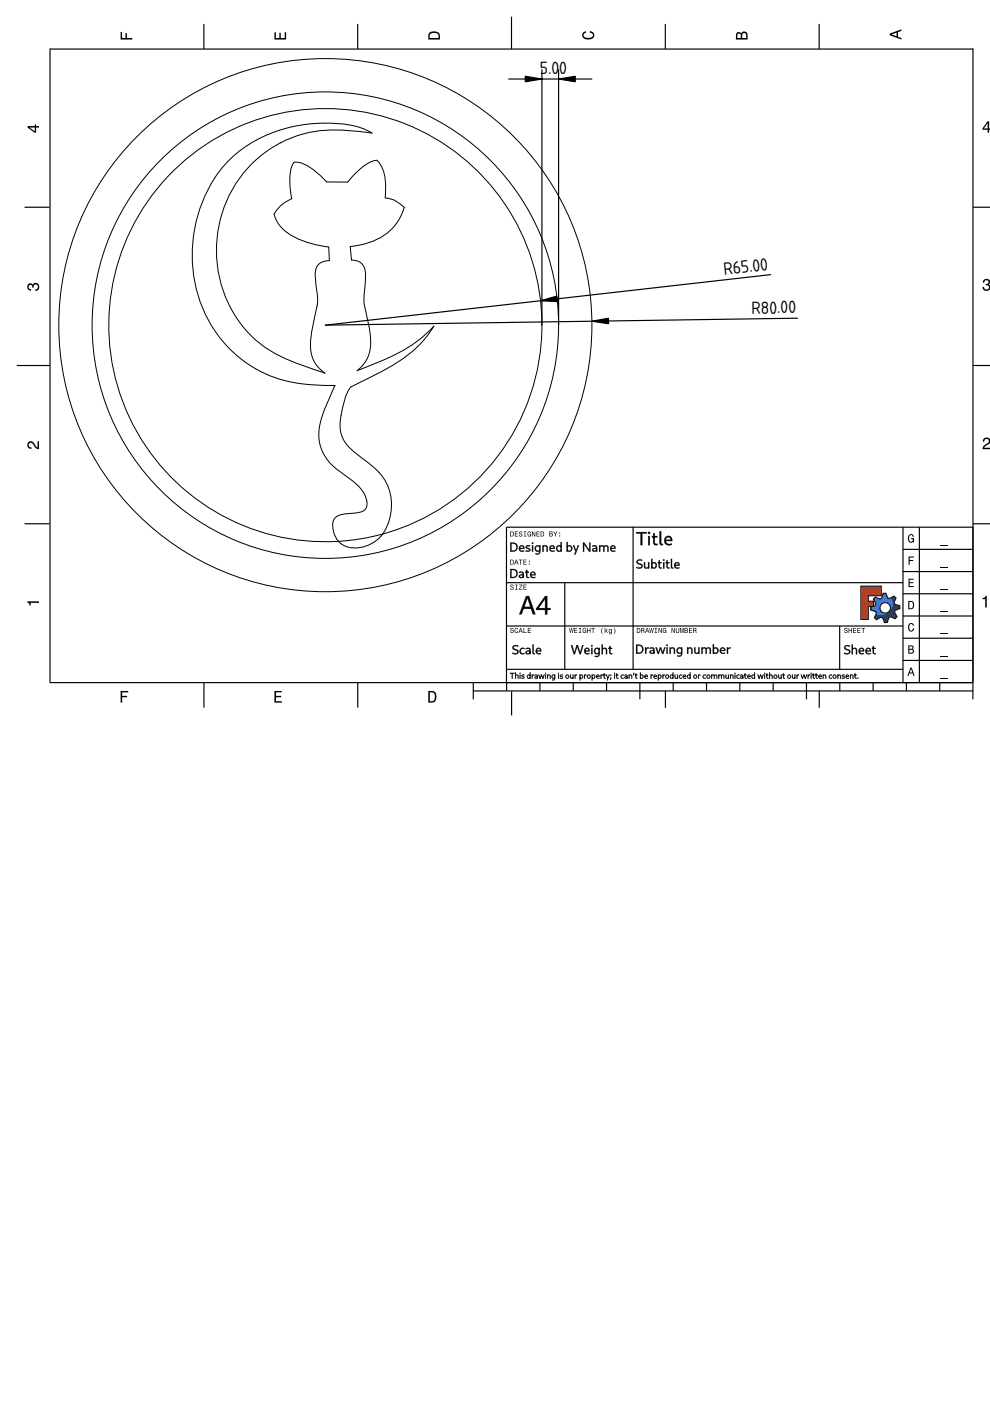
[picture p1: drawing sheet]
<svg xmlns="http://www.w3.org/2000/svg" width="210mm" height="297mm" viewBox="0 0 210 297" stroke-linecap="round" stroke-linejoin="round" font-family="sans-serif">
<defs><g id="words">
<g font-size="3.5">
<text x="114.4" y="15.7">5.0</text>
<text x="118.6" y="15.7">0</text>
<text x="153.5" y="58.3" transform="rotate(-6 153.5 58.3)">R65.00</text>
<text x="159.3" y="66.5" transform="rotate(-1 159.3 66.5)">R80.00</text>
</g>
</g></defs>
<g fill="none" stroke="#000" stroke-width=".25">
<path d="M10.6 10.3v134.3M10.6 10.4h195.7M43.2 5.1v5.3M75.8 5.1v5.3M108.5 3.5v6.9M141.1 5.1v5.3M173.7 5.1v5.3M206.3 10.3v138M5.2 43.9h5.3M206.3 43.9h3.7M3.6 77.5h7M206.3 77.5h3.7"/>
<path d="M5.2 111h5.3M107.4 111.8h98.9M107.4 111.8v34.7M134.2 111.7v30.2M191.4 116.5h14.9M191.5 111.8v33M194.9 111.8v33M206.3 111h3.7M107.3 132.7h84.2M107.3 123.5h84.2M119.7 123.5v18.4M178 132.7v9.2"/>
<path d="M191.4 135.3h14.9M191.4 130.6h14.9M191.4 125.9h14.9M191.4 121.2h14.9M10.5 144.7h195.5M43.2 144.7v5.3M75.9 144.7v5.3M100.3 146.5h106M100.3 144.7v3.6M107.3 141.9h84.2M107.4 144.7h98.9M108.5 146.6v5.1"/>
<path d="M114.5 144.7v1.8M121.5 144.7v1.8M128.6 144.7v1.8M135.7 144.7v3.6M141.1 146.5v3.6M142.7 144.7v1.8M149.8 144.7v1.8M156.9 144.7v1.8M163.9 144.7v1.8M171 144.7v3.6M173.7 146.5v3.6M178.1 144.7v1.8"/>
<path d="M185.1 144.7v1.8M191.4 140h14.9M192.2 144.7v1.8M199.2 144.7v1.8"/>
</g>
<g fill="#000">
<path d="M25.6 6.8h.3v1.3h.7v-1.1h.3v1.1h1.1v.3h-2.4z" fill-rule="evenodd"/>
<path d="M58.2 6.8h.3v1.3h.7v-1.1h.3v1.1h.9v-1.3h.3v1.6h-2.5z" fill-rule="evenodd"/>
<path d="M91.1 6.9a1.55 1.55 0 0 0-.3 1.5h2.5v-.8a1.35 1.35 0 0 0-2.2-.7zM91.3 7.1l.3-.1a1.02 1.02 0 0 1 1.4 .6v.5h-1.9l.1-.8z" fill-rule="evenodd"/>
<path d="M123.6 6.9l.6-.3v.4h-.2a.46 .46 0 0 0-.3 .5 .46 .46 0 0 0 .3 .4l.3 .1a1.12 1.12 0 0 0 1.4-.5 .63 .63 0 0 0-.7-.6v-.3a.88 .88 0 0 1 1 .7 .88 .88 0 0 1-.7 1 1.36 1.36 0 0 1-1.9-.8z" fill-rule="evenodd"/>
<path d="M156.2 7l-.2 1.4h2.5v-.9a.69 .69 0 0 0-.5-.8 .69 .69 0 0 0-.8 .4 .59 .59 0 0 0-1-.1zM156.4 7.2l.3-.1 .3 .1 .1 .9h-.8zM157.5 7.1l.3-.1a.41 .41 0 0 1 .4 .5v.6h-.8z" fill-rule="evenodd"/>
<path d="M188.6 7.1v.4l2.5 .9v-.3l-.7-.3v-1l.7-.3v-.3zM189 7.3l1.1-.4v.8z" fill-rule="evenodd"/>
<path d="M5.8 26.7v.3l1.5 1.1h.4v-1.1h.6v-.3h-.6v-.3h-.3v.3zM6.3 27h1.1v.8z" fill-rule="evenodd"/>
<path d="M209.4 25.7l-1.1 1.5v.3h1.1v.6h.3v-.6h.3v-.3h-.3v-1.5zM209.4 26.1v1.1h-.8z" fill-rule="evenodd"/>
<path d="M6 60.3a.6 .6 0 0 1 .9 .1 .79 .79 0 0 1 1.2-.3 .79 .79 0 0 1 .2 1.1l-.4 .4-.4 .1v-.3a.51 .51 0 0 0 .6-.5 .51 .51 0 0 0-.5-.5 .51 .51 0 0 0-.5 .6h-.3a.44 .44 0 0 0-.2-.6 .44 .44 0 0 0-.6 .4 .44 .44 0 0 0 .4 .5h.2v.3a.83 .83 0 0 1-.8-.5 .83 .83 0 0 1 .2-.8z" fill-rule="evenodd"/>
<path d="M208.6 59.3a.72 .72 0 0 1 1.1-.1 .72 .72 0 0 1-.1 1.1 .83 .83 0 0 1-.1 1.4 .83 .83 0 0 1-1.2-.8l.3-.1a.51 .51 0 0 0 .5 .7 .51 .51 0 0 0 .5-.6 .51 .51 0 0 0-.6-.4v-.3a.44 .44 0 0 0 .6-.3 .44 .44 0 0 0-.4-.6 .44 .44 0 0 0-.5 .4v.2h-.3z" fill-rule="evenodd"/>
<path d="M6 93.8a.86 .86 0 0 1 1.4 .5l.6 .6v-1.4h.3v1.7a1.95 1.95 0 0 1-1.5-1.2 .49 .49 0 0 0-.7 .3 .49 .49 0 0 0 .6 .6v.3a.84 .84 0 0 1-.9-.5 .84 .84 0 0 1 .2-.9z" fill-rule="evenodd"/>
<path d="M208.6 93a.83 .83 0 0 1 1.3 .2 .83 .83 0 0 1-.6 1.2l-.6 .5h1.3v.3h-1.7a1.95 1.95 0 0 1 1.3-1.4 .49 .49 0 0 0-.4-.8 .49 .49 0 0 0-.5 .6h-.3z" fill-rule="evenodd"/>
<path d="M108.2 118.7v1h.3a.54 .54 0 0 0 .5-.5 .54 .54 0 0 0-.5-.5zM108.3 118.8a.41 .41 0 0 1 .5 .4 .41 .41 0 0 1-.5 .4zM109.4 118.7l-.4 1h.1l.2-.3h.4l.1 .3h.1l-.4-1zM109.5 118.8l.1 .5h-.3zM110 118.7v.1h.3v.9h.2v-.9h.3v-.1zM111 118.7v1h.7v-.1h-.6v-.4h.5v-.1h-.5v-.3h.5v-.1zM112.1 119.5v.2h.2v-.2zM112.1 118.9v.2h.2v-.2z" fill-rule="evenodd"/>
<path d="M108.2 112.7v1h.3a.54 .54 0 0 0 .5-.5 .54 .54 0 0 0-.5-.5zM108.3 112.8a.41 .41 0 0 1 .5 .4 .41 .41 0 0 1-.5 .4zM109.2 112.7v1h.6v-.1h-.5v-.3h.5v-.2h-.5v-.3h.5v-.1zM110.1 112.7a.42 .42 0 0 0 .1 .5 .42 .42 0 0 0 .4 .2 .23 .23 0 0 1-.2 .3 .23 .23 0 0 1-.3-.3h-.1a.38 .38 0 0 0 .4 .4 .38 .38 0 0 0 .4-.5 .38 .38 0 0 0-.6-.2 .2 .2 0 0 1 .2-.3 .2 .2 0 0 1 .2 .2h.1v-.1l-.2-.2zM111 112.7v.1h.2v.8h-.2v.1h.6v-.1h-.2v-.8h.2v-.1zM111.9 112.8a.51 .51 0 0 0-.1 .7 .51 .51 0 0 0 .6 .2h.2v-.5h-.4v.1h.3l-.2 .3a.37 .37 0 0 1-.4-.4 .37 .37 0 0 1 .5-.3l.2 .1-.2-.3zM112.8 112.7v1h.1v-.8l.4 .8h.2v-1h-.1v.9l-.4-.9zM113.7 112.7v1h.7v-.1h-.5v-.3h.5v-.2h-.5v-.3h.5v-.1zM114.6 112.7v1h.4a.54 .54 0 0 0 .4-.5 .54 .54 0 0 0-.4-.5zM114.8 112.8a.41 .41 0 0 1 .4 .4 .41 .41 0 0 1-.4 .4zM116.5 112.7v1h.4a.3 .3 0 0 0 .3-.2 .3 .3 0 0 0-.2-.3l.1-.2v-.2zM116.6 112.8h.2a.16 .16 0 0 1 .2 .2 .16 .16 0 0 1-.2 .1h-.2zM116.6 113.3h.2a.18 .18 0 0 1 .3 .1 .18 .18 0 0 1-.2 .2h-.3zM117.3 112.7l.4 .6v.4h.1v-.4l.4-.6h-.2l-.2 .5-.3-.5zM118.6 113.5v.2h.2v-.2zM118.6 112.9v.3h.2v-.3z" fill-rule="evenodd"/>
<path d="M192.6 118h1.2v.2h-.9v.5h.7v.2h-.7v.9h-.3z" fill-rule="evenodd"/>
<path d="M192.7 113.5a.6 .6 0 0 1 .6-.3 .6 .6 0 0 1 .5 .6h-.3l-.2-.3a.73 .73 0 0 0-.6 .6 .73 .73 0 0 0 .5 .8l.2-.2 .2-.4h-.4v-.2h.6v.9l-.2-.2-.3 .3a.85 .85 0 0 1-.8-1.3z" fill-rule="evenodd"/>
<path d="M199.5 115.5h1.5v.1h-1.5z" fill-rule="evenodd"/>
<path d="M5.8 127.5h2.5v.3h-1.8v.6h-.2a.54 .54 0 0 0-.5-.7z" fill-rule="evenodd"/>
<path d="M108.3 133.2a.42 .42 0 0 0 0 .5 .42 .42 0 0 0 .5 .1 .23 .23 0 0 1-.2 .3 .23 .23 0 0 1-.3-.3h-.1a.38 .38 0 0 0 .4 .5 .38 .38 0 0 0 .3-.5 .38 .38 0 0 0-.5-.3 .2 .2 0 0 1 .1-.3 .21 .21 0 0 1 .3 .3h.1v-.2l-.2-.2zM109.2 133.3a.51 .51 0 0 0-.1 .6 .51 .51 0 0 0 .6 .2l.2-.3-.3 .3a.4 .4 0 0 1-.4-.4 .4 .4 0 0 1 .4-.4l.2 .2-.2-.4zM110.3 133.1l-.4 1.1h.2l.1-.3h.4l.1 .3h.2l-.4-1.1zM110.4 133.3l.2 .5h-.4zM111 133.1v1.1h.7v-.1h-.6v-1zM111.9 133.1v1.1h.7v-.1h-.6v-.4h.5v-.1h-.5v-.3h.6v-.2z" fill-rule="evenodd"/>
<path d="M108.3 124a.42 .42 0 0 0 0 .5 .42 .42 0 0 0 .5 .1 .23 .23 0 0 1-.2 .3 .23 .23 0 0 1-.3-.2h-.1a.38 .38 0 0 0 .4 .4 .38 .38 0 0 0 .3-.5 .38 .38 0 0 0-.5-.3 .2 .2 0 0 1 .1-.3 .21 .21 0 0 1 .3 .3h.1v-.2l-.2-.2zM109.2 124v.1h.2v.8h-.2v.1h.5v-.1h-.2v-.8h.2v-.1zM110.1 124v.1h.5l-.6 .9h.8v-.1h-.6l.6-.9zM111 124v1h.7v-.1h-.6v-.4h.5v-.1h-.5v-.3h.5v-.1z" fill-rule="evenodd"/>
<path d="M120.7 133.1l.2 1.1h.1l.2-.9 .1 .9h.1l.2-1.1h-.1l-.1 .9-.2-.9h-.1l-.2 .9-.1-.9zM121.8 133.1v1.1h.6v-.1h-.5v-.4h.5v-.1h-.5v-.3h.5v-.2zM122.7 133.1v.2h.2v.8h-.2v.1h.6v-.1h-.2v-.8h.2v-.2zM123.6 133.3a.51 .51 0 0 0-.1 .6 .51 .51 0 0 0 .6 .2l.2 .1v-.6h-.4v.2h.2l-.1 .3a.37 .37 0 0 1-.4-.4 .37 .37 0 0 1 .5-.3l.2 .1-.2-.4zM124.5 133.1v1.1h.1v-.5h.4v.5h.2v-1.1h-.2v.5h-.4v-.5zM125.4 133.1v.2h.3v.9h.1v-.9h.3v-.2zM127.7 133.1a.95 .95 0 0 0 .1 1.4 1.3 1.3 0 0 1 0-1.4zM128.2 133.1v1.1h.1l.2-.4 .2 .4h.2l-.3-.5 .3-.3-.6 .3v-.6zM129.2 133.5a.39 .39 0 0 0-.1 .5 .39 .39 0 0 0 .5 .1 .29 .29 0 0 1-.2 .3 .29 .29 0 0 1-.3-.1 .33 .33 0 0 0 .4 .2 .33 .33 0 0 0 .3-.3v-.8l-.2 .1-.2-.2zM129.3 133.5a.27 .27 0 0 1 .3 .3 .27 .27 0 0 1-.3 .2zM130.1 133.1a1.31 1.31 0 0 1 0 1.4 .86 .86 0 0 0 0-1.4z" fill-rule="evenodd"/>
<path d="M135 133.1v1.1h.4a.54 .54 0 0 0 .4-.5 .54 .54 0 0 0-.4-.6zM135.2 133.3a.41 .41 0 0 1 .4 .4 .41 .41 0 0 1-.4 .4zM136 133.1v1.1h.1v-.5a.32 .32 0 0 1 .4 .1 .32 .32 0 0 1 0 .4h.2l-.2-.5a.29 .29 0 0 0 .1-.4 .29 .29 0 0 0-.3-.2zM136.1 133.3h.2a.18 .18 0 0 1 .2 .1 .18 .18 0 0 1-.2 .2h-.2zM137.1 133.1l-.3 1.1h.1l.1-.3h.4l.1 .3h.2l-.4-1.1zM137.2 133.3l.2 .5h-.3zM137.7 133.1l.1 1.1h.2l.1-.9 .2 .9h.1l.2-1.1h-.1l-.1 .9-.2-.9h-.1l-.2 .9-.1-.9zM138.8 133.1v.2h.2v.8h-.2v.1h.5v-.1h-.2v-.8h.2v-.2zM139.6 133.1v1.1h.2v-.9l.4 .9h.1v-1.1h-.1v.9l-.4-.9zM140.6 133.3a.51 .51 0 0 0-.1 .6 .51 .51 0 0 0 .6 .2l.2 .1v-.6h-.4v.2h.2l-.1 .3a.37 .37 0 0 1-.4-.4 .37 .37 0 0 1 .5-.3l.2 .1-.3-.4zM142.4 133.1v1.1h.1v-.9l.4 .9h.2v-1.1h-.1v.9l-.4-.9zM143.3 133.1v.7a.37 .37 0 0 0 .4 .4 .37 .37 0 0 0 .3-.4v-.7h-.1v.7a.23 .23 0 0 1-.2 .3 .23 .23 0 0 1-.3-.3v-.7zM144.2 133.1v1.1h.1v-1l.2 1h.1l.2-1v1h.2v-1.1h-.2l-.2 1-.2-1zM145.1 133.1v1.1h.4a.3 .3 0 0 0 .4-.2 .3 .3 0 0 0-.2-.4l.1-.1-.1-.3zM145.3 133.3h.2a.16 .16 0 0 1 .2 .1 .16 .16 0 0 1-.2 .2h-.2zM145.3 133.7h.2a.18 .18 0 0 1 .2 .2 .18 .18 0 0 1-.2 .2h-.2zM146.1 133.1v1.1h.7v-.1h-.6v-.4h.5v-.1h-.5v-.3h.5v-.2zM147 133.1v1.1h.1v-.5a.32 .32 0 0 1 .4 .1 .32 .32 0 0 1 0 .4h.2l-.2-.5a.29 .29 0 0 0 .1-.4 .29 .29 0 0 0-.3-.2zM147.1 133.3h.2a.18 .18 0 0 1 .2 .1 .18 .18 0 0 1-.2 .2h-.2z" fill-rule="evenodd"/>
<path d="M179.1 133.2a.42 .42 0 0 0 0 .5 .42 .42 0 0 0 .5 .1 .23 .23 0 0 1-.3 .3 .23 .23 0 0 1-.2-.3h-.1a.38 .38 0 0 0 .4 .5 .38 .38 0 0 0 .3-.5 .38 .38 0 0 0-.5-.3 .2 .2 0 0 1 .1-.3 .21 .21 0 0 1 .3 .3h.1v-.2l-.2-.2zM179.9 133.1v1.1h.2v-.5h.4v.5h.1v-1.1h-.1v.5h-.4v-.5zM180.9 133.1v1.1h.6v-.1h-.5v-.4h.5v-.1h-.5v-.3h.5v-.2zM181.8 133.1v1.1h.7v-.1h-.6v-.4h.5v-.1h-.5v-.3h.5v-.2zM182.6 133.1v.2h.4v.9h.1v-.9h.3v-.2z" fill-rule="evenodd"/>
<path d="M182.5 124.3h4.3v2h-2.7v1.2h1.1v1.1h-1.1v2.7h-1.6z" fill-rule="evenodd"/>
<path d="M185.6 126.6l-.4 .4 .5 1-.1 .4-1 .3v.7l1 .2 .2 .4-.4 1 .4 .4 1-.5 .4 .1 .3 1h.7l.2-1.1 .4-.1 1 .4 .4-.5-.5-.9 .1-.4 1-.4v-.6l-1.1-.3-.1-.3 .4-1-.5-.4-.9 .5-.4-.1-.4-1h-.6l-.3 1-.3 .2zM186.6 128.9a1.11 1.11 0 0 1 2.2 0 1.11 1.11 0 0 1-2.2 0z" fill-rule="evenodd"/>
<path d="M192.6 122.7h1.1v.2h-.8v.5h.8v.3h-.8v.6h.8v.2h-1.1z" fill-rule="evenodd"/>
<path d="M192.6 127.4v1.8h.6a.91 .91 0 0 0 .7-.9 .91 .91 0 0 0-.7-.9zM192.8 127.6a.68 .68 0 0 1 .8 .7 .68 .68 0 0 1-.8 .7z" fill-rule="evenodd"/>
<path d="M192.6 136.8v1.8h.6a.5 .5 0 0 0 .6-.4 .5 .5 0 0 0-.3-.6l.2-.3a.44 .44 0 0 0-.5-.5zM192.8 137h.4a.27 .27 0 0 1 .3 .3 .27 .27 0 0 1-.3 .3h-.4zM192.8 137.8h.4a.31 .31 0 0 1 .4 .3 .31 .31 0 0 1-.4 .3h-.4z" fill-rule="evenodd"/>
<path d="M192.7 132.3a.6 .6 0 0 1 .7-.2 .6 .6 0 0 1 .4 .6h-.3l-.2-.4a.74 .74 0 0 0-.6 .7 .74 .74 0 0 0 .5 .7l.2-.1 .2-.4h.2a.63 .63 0 0 1-.5 .7 .63 .63 0 0 1-.7-.5z" fill-rule="evenodd"/>
<path d="M199.5 139h1.5v.2h-1.5z" fill-rule="evenodd"/>
<path d="M199.5 134.3h1.5v.2h-1.5z" fill-rule="evenodd"/>
<path d="M199.5 129.6h1.5v.2h-1.5z" fill-rule="evenodd"/>
<path d="M199.5 124.9h1.5v.2h-1.5z" fill-rule="evenodd"/>
<path d="M199.5 120.2h1.5v.2h-1.5z" fill-rule="evenodd"/>
<path d="M208.3 126.8a.54 .54 0 0 0 .7-.5h.2v2.5h-.3v-1.8h-.6z" fill-rule="evenodd"/>
<path d="M25.6 146.5h1.6v.3h-1.3v.7h1v.3h-1v1.2h-.3z" fill-rule="evenodd"/>
<path d="M58.2 146.5h1.5v.3h-1.2v.7h1.1v.3h-1.1v.9h1.3v.3h-1.6z" fill-rule="evenodd"/>
<path d="M90.8 146.5v2.5h.8a1.35 1.35 0 0 0 .7-2.2 1.55 1.55 0 0 0-1.5-.3zM91.1 146.8a.97 .97 0 0 1 1.1 .7 .97 .97 0 0 1-.6 1.2h-.5z" fill-rule="evenodd"/>
<path d="M193 141.5l-.6 1.8h.2l.2-.5h.7l.2 .5h.2l-.6-1.8zM193.2 141.8l.2 .8h-.5z" fill-rule="evenodd"/>
<path d="M199.5 143.7h1.5v.2h-1.5z" fill-rule="evenodd"/>
</g>
<g fill="#000">
<path d="M108.2 115.1v1.8a1.07 1.07 0 0 0 1.3-.3 1.07 1.07 0 0 0 0-1.3l-.3-.2zM108.4 115.3a.8 .8 0 0 1 1.1 .7 .8 .8 0 0 1-1.1 .8zM110.2 115.8a.72 .72 0 0 0 0 1 .72 .72 0 0 0 .9 .1v-.2a.5 .5 0 0 1-.8-.2 .5 .5 0 0 1 .5-.7l.2 .4h-.8v.1h1a.56 .56 0 0 0-.3-.7 .56 .56 0 0 0-.7 .2zM111.5 115.8l.1 .5 .6 .3-.2 .2-.5-.1-.1 .2 .4 .1a.51 .51 0 0 0 .7-.4l-.2-.3-.6-.3 .1-.2 .5 .1 .1-.2-.4-.1zM112.8 115.6v1.3h.2v-1.3zM112.8 115.2a.16 .16 0 0 0 .3 0 .16 .16 0 0 0-.3 0zM114.4 115.6l-.1 1.6-.3 .2-.4-.1-.1 .2h.2a.63 .63 0 0 0 .9-.6v-1.3zM113.6 115.8a.64 .64 0 0 0-.1 1 .64 .64 0 0 0 1-.1l-.1-.1a.41 .41 0 0 1-.7-.1 .47 .47 0 0 1 0-.5 .47 .47 0 0 1 .5-.2l.2 .2 .1-.1-.5-.3zM115.1 115.8l.1 .2 .2-.2a.33 .33 0 0 1 .5 .3v.8h.2v-.8a.56 .56 0 0 0-.4-.5 .56 .56 0 0 0-.6 .2zM115 115.6v1.3h.2v-1.1zM116.6 115.8a.72 .72 0 0 0 0 1 .72 .72 0 0 0 1 .1l-.1-.2a.5 .5 0 0 1-.8-.2 .5 .5 0 0 1 .6-.7l.1 .4h-.7v.1h.9a.56 .56 0 0 0-.3-.7 .56 .56 0 0 0-.7 .2zM118.1 115.8a.64 .64 0 0 0-.1 1 .64 .64 0 0 0 1-.1l-.1-.1a.41 .41 0 0 1-.7-.1 .47 .47 0 0 1 0-.5 .47 .47 0 0 1 .5-.2l.2 .2 .1-.1-.5-.3zM118.9 114.9v1.9l.2 .1v-2zM120.3 115.8v.3a.41 .41 0 0 1 .4-.3 .41 .41 0 0 1 .4 .2 .48 .48 0 0 1-.4 .8l-.4-.3-.1 .1a.64 .64 0 0 0 .9 .2 .64 .64 0 0 0 .1-.9 .64 .64 0 0 0-.9-.1zM120.1 114.9v2h.2l.1-2zM121.5 115.6l.5 1.3-.2 .6h.2l.7-1.9h-.2l-.4 1.2-.4-1.2zM123.6 115.1v1.8h.2v-1.6l1.1 1.6h.3v-1.8h-.3v1.6l-1-1.6zM125.6 115.7v.2l.2-.1a.37 .37 0 0 1 .6 .3v.8h.2v-.8a.65 .65 0 0 0-1-.4zM125.6 116.4v.4a.5 .5 0 0 0 .6 .2 .5 .5 0 0 0 .3-.6l-.5 .4-.2-.1v-.3l.6-.1v-.1zM128 115.8l.1 .2 .2-.2a.33 .33 0 0 1 .5 .3v.8h.2v-.8a.55 .55 0 0 0-.4-.5 .55 .55 0 0 0-.6 .2zM127 115.6v1.3h.2v-1.1zM127.1 115.8l.1 .2 .2-.2a.33 .33 0 0 1 .5 .3v.8h.2v-.8a.55 .55 0 0 0-.4-.5 .55 .55 0 0 0-.6 .2zM129.5 115.8a.72 .72 0 0 0 0 1 .72 .72 0 0 0 1 .1l-.1-.2a.5 .5 0 0 1-.8-.2 .5 .5 0 0 1 .5-.7l.2 .4h-.8v.1h1a.56 .56 0 0 0-.3-.7 .56 .56 0 0 0-.7 .2z"/>
<path d="M108.2 115.1v1.8a1.04 1.04 0 0 0 1.3-.3 1.04 1.04 0 0 0 0-1.3l-.3-.1zM108.2 115a1.14 1.14 0 0 1 1.6 1 1.15 1.15 0 0 1-1.6 .9zM108.4 115.2a.83 .83 0 0 1 1.1 .8 .83 .83 0 0 1-1.1 .8zM108.4 115.3v1.4a.76 .76 0 0 0 1.1-.7 .76 .76 0 0 0-1.1-.7zM110.2 115.8a.68 .68 0 0 0 0 .9 .68 .68 0 0 0 .9 .1v-.1a.57 .57 0 0 1-.8-.1 .57 .57 0 0 1 .1-.8h.4l.2 .4h-.8v.1h.9a.52 .52 0 0 0-.3-.6 .52 .52 0 0 0-.6 .1zM110.2 115.8a.59 .59 0 0 1 .7-.2 .59 .59 0 0 1 .3 .8h-1v-.3l.8 .1-.1-.2a.33 .33 0 0 0-.6 0 .51 .51 0 0 0 .1 .7 .51 .51 0 0 0 .7 0l.1 .2a.74 .74 0 0 1-1-.1 .74 .74 0 0 1 0-1zM111.6 115.8l-.1 .4 .7 .3a.4 .4 0 0 1-.3 .3 .4 .4 0 0 1-.4-.1l-.1 .2h.4a.47 .47 0 0 0 .6-.3l-.8-.6 .2-.2 .5 .1 .1-.2zM111.5 115.8l.5-.2 .4 .1v.2h-.6v.2l.3 .1a.41 .41 0 0 1 .3 .6l-.5 .2-.5-.1 .1-.3 .5 .1 .2-.1-.7-.4zM112.8 115.6v1.3h.2v-1.3zM112.8 115.6h.3v1.4h-.3zM112.8 115.2a.12 .12 0 0 0 .2 0 .12 .12 0 0 0-.2 0zM112.7 115.2a.2 .2 0 0 1 .4 0 .2 .2 0 0 1-.4 0zM114.4 115.6l-.1 1.6-.3 .2-.4-.1-.1 .2h.2a.59 .59 0 0 0 .8-.6l.1-1.3zM114.4 115.6h.2v1.3a.68 .68 0 0 1-.4 .6 .68 .68 0 0 1-.7-.1l.1-.2 .4 .1 .3-.1zM113.6 115.8a.62 .62 0 0 0-.1 1 .62 .62 0 0 0 1-.1l-.1-.1-.1 .1a.45 .45 0 0 1-.7-.1 .51 .51 0 0 1 0-.6 .51 .51 0 0 1 .6-.2l.2 .2 .1-.1-.5-.3zM113.5 115.8a.58 .58 0 0 1 1 .1l-.2 .1a.38 .38 0 0 0-.6 0 .45 .45 0 0 0 0 .6 .45 .45 0 0 0 .5 .1l.2-.2 .1 .2a.64 .64 0 0 1-.9 .2 .64 .64 0 0 1-.2-.9zM115.1 115.8l.1 .2 .2-.2a.37 .37 0 0 1 .6 .3l-.1 .8h.2v-.8a.52 .52 0 0 0-.4-.4 .52 .52 0 0 0-.5 .2zM115.1 115.8l.2-.1a.57 .57 0 0 1 .9 .4v.9h-.3l-.1-1-.2-.2-.4 .2zM115 115.6v1.3h.2v-1.1zM115 115.6h.2l.1 .2v1.2h-.3zM116.7 115.8a.68 .68 0 0 0 0 .9 .68 .68 0 0 0 .9 .1l-.1-.1a.57 .57 0 0 1-.8-.1 .57 .57 0 0 1 .2-.8h.4l.2 .4h-.8v.1h.9a.52 .52 0 0 0-.3-.6 .52 .52 0 0 0-.6 .1zM116.6 115.8a.59 .59 0 0 1 .8-.2 .59 .59 0 0 1 .2 .8h-1v-.3l.8 .1v-.2a.33 .33 0 0 0-.6 0 .51 .51 0 0 0 .1 .7 .51 .51 0 0 0 .7 0v.2a.74 .74 0 0 1-1-.1 .74 .74 0 0 1 0-1zM118.1 115.8a.62 .62 0 0 0 0 1 .62 .62 0 0 0 .9-.1l-.1-.1-.1 .1a.45 .45 0 0 1-.6-.1 .51 .51 0 0 1 0-.6 .51 .51 0 0 1 .5-.2l.2 .2 .1-.1-.5-.3zM118.1 115.8a.58 .58 0 0 1 .9 .1l-.1 .1a.38 .38 0 0 0-.7 0 .45 .45 0 0 0 0 .6 .45 .45 0 0 0 .5 .1l.2-.2 .1 .2a.64 .64 0 0 1-.9 .2 .64 .64 0 0 1-.2-.9zM118.9 114.9v1.9l.2 .1v-2zM118.8 114.9h.3v2.1h-.2l-.1-.2zM120.4 115.8l-.1 .3a.45 .45 0 0 1 .4-.3 .45 .45 0 0 1 .4 .2 .51 .51 0 0 1 0 .6 .51 .51 0 0 1-.6 .2l-.2-.3-.1 .1a.61 .61 0 0 0 .8 .2 .61 .61 0 0 0 .2-.9 .61 .61 0 0 0-.8-.1zM120.3 115.7a.67 .67 0 0 1 1 .1 .67 .67 0 0 1-.2 1 .67 .67 0 0 1-.9-.2l.1-.1 .2 .2a.43 .43 0 0 0 .6-.5 .43 .43 0 0 0-.7-.2l-.1 .2-.1-.2zM120.1 114.9v2h.2l.1-2zM120.1 114.9h.3l-.1 2.1h-.2zM121.5 115.6l.6 1.3-.3 .6h.2l.7-1.9h-.2l-.4 1.2-.4-1.2zM121.4 115.6h.4l.4 1.3h-.2l.5-1.3h.3l-.8 2h-.3l.3-.7zM123.6 115.1v1.8h.2v-1.6l1.1 1.6h.3v-1.8h-.3l.1 1.6-1.1-1.6zM123.6 115h.3l1.2 1.7h-.2v-1.7h.3v2h-.3l-1.2-1.7h.2v1.7h-.3zM125.6 115.7v.2l.2-.1a.4 .4 0 0 1 .6 .3v.7l.2 .1-.1-1.1-.4-.2zM125.5 115.7l.4-.1a.55 .55 0 0 1 .7 .5v.9h-.2l-.1-1-.3-.2-.4 .1zM125.6 116.4v.4a.57 .57 0 0 0 1-.3h-.1a.42 .42 0 0 1-.3 .3 .42 .42 0 0 1-.5-.2l.3-.3h.4v-.1zM125.6 116.4l.9-.3v.3l-.7 .2a.36 .36 0 0 0 .4 .1 .36 .36 0 0 0 .3-.3l.1 .1a.52 .52 0 0 1-.6 .5 .52 .52 0 0 1-.4-.6zM128 115.8l.1 .2 .2-.2a.37 .37 0 0 1 .5 .3v.8h.2v-.8a.51 .51 0 0 0-.4-.4 .51 .51 0 0 0-.6 .2zM128 115.8l.1-.1a.56 .56 0 0 1 .9 .4v.9h-.2l-.1-1-.2-.2-.4 .2zM127 115.6v1.3h.2v-1.1zM127 115.6h.2l.1 .2v1.2h-.3zM127.1 115.8l.1 .2 .2-.2a.36 .36 0 0 1 .5 .3v.8h.2v-.8a.51 .51 0 0 0-.4-.4 .51 .51 0 0 0-.5 .2zM127.1 115.8l.2-.1a.56 .56 0 0 1 .9 .4v.9h-.3l-.1-1-.2-.2-.4 .2zM129.5 115.8a.68 .68 0 0 0 0 .9 .68 .68 0 0 0 .9 .1v-.1a.57 .57 0 0 1-.8-.1 .57 .57 0 0 1 .1-.8h.5l.1 .4h-.8v.1h1a.52 .52 0 0 0-.3-.6 .52 .52 0 0 0-.7 .1zM129.5 115.8a.59 .59 0 0 1 .8-.2 .59 .59 0 0 1 .2 .8h-1v-.3l.8 .1-.1-.2a.33 .33 0 0 0-.5 0 .51 .51 0 0 0 .1 .7 .51 .51 0 0 0 .6 0l.1 .2a.74 .74 0 0 1-1-.1 .74 .74 0 0 1 0-1z"/>
<path d="M134.9 112.8v.3h.9v2.5h.4v-2.5h.9v-.3zM137.4 113.7v1.9h.4v-1.9zM137.4 113a.23 .23 0 0 0 .4 0 .23 .23 0 0 0-.4 0zM138.5 113.1v2a.6 .6 0 0 0 .9 .4v-.2l-.5-.1-.1-2.1zM138.2 113.7v.2h1.1v-.2zM139.9 112.6v2.5a.46 .46 0 0 0 .2 .5 .46 .46 0 0 0 .5-.1l-.4-.4v-2.5zM141.1 113.9a1.04 1.04 0 0 0 0 1.4 1.04 1.04 0 0 0 1.3 .2v-.3a.77 .77 0 0 1-1.2-.2 .77 .77 0 0 1 .5-1.1l.5 .3v.3h-1.1v.2h1.4a.83 .83 0 0 0-.4-1 .83 .83 0 0 0-1 .2z"/>
<path d="M134.9 112.8v.3h1l-.1 2.5h.4l-.1-2.5h1v-.3zM134.9 112.8h2.2v.3h-.9v2.5h-.4v-2.5h-.9zM137.4 113.7v1.9h.4v-1.9zM137.4 113.6h.4v2h-.4zM137.4 113a.2 .2 0 0 0 .4 0 .2 .2 0 0 0-.4 0zM137.3 113a.3 .3 0 0 1 .6 0 .3 .3 0 0 1-.6 0zM138.5 113.1v2a.68 .68 0 0 0 .9 .4v-.2l-.3 .1-.3-.2v-2.1zM138.5 113.1h.4v2.1h.5l.1 .3a.64 .64 0 0 1-1-.4zM138.2 113.7v.2h1.1v-.2zM138.2 113.6h1.2v.4h-1.2zM139.9 112.6v2.5a.51 .51 0 0 0 .7 .4l-.1-.2-.3-.1v-2.6zM139.8 112.6h.4v2.5v.2h.3l.1 .2-.1 .1a.48 .48 0 0 1-.7-.5zM141.1 113.9a1.01 1.01 0 0 0 0 1.4 1.01 1.01 0 0 0 1.3 .1v-.2a.76 .76 0 0 1-1.2-.3 .76 .76 0 0 1 .7-1l.4 .6h-1.2v.2h1.4a.79 .79 0 0 0-.4-1 .79 .79 0 0 0-1 .2zM141.1 113.9a.85 .85 0 0 1 1-.2 .85 .85 0 0 1 .4 1h-1.4v-.3l1.1 .1-.1-.3a.51 .51 0 0 0-.6-.2 .51 .51 0 0 0-.3 .6 .76 .76 0 0 0 1.2 .6l.1 .3a1.07 1.07 0 0 1-1.5-.2 1.07 1.07 0 0 1 .1-1.4z"/>
<path d="M108.2 120.7v1.8a1.07 1.07 0 0 0 1.3-.3 1.07 1.07 0 0 0 0-1.3l-.3-.2zM108.4 120.8a.8 .8 0 0 1 1.1 .8 .8 .8 0 0 1-1.1 .7zM110 121.3l.1 .2 .2-.1a.37 .37 0 0 1 .5 .3l.1 .8h.2v-.8a.65 .65 0 0 0-1.1-.4zM110.1 122v.4a.5 .5 0 0 0 .5 .2 .5 .5 0 0 0 .4-.6l-.5 .4-.2-.1v-.3l.6-.1v-.1zM111.5 120.8v1.4a.41 .41 0 0 0 .7 .3l-.4-.3v-1.4zM111.4 121.2v.2h.7v-.2zM112.6 121.4a.72 .72 0 0 0-.1 1 .72 .72 0 0 0 1 .1l-.1-.2a.5 .5 0 0 1-.8-.2 .5 .5 0 0 1 .6-.7l.1 .4h-.7v.1h.9a.56 .56 0 0 0-.3-.7 .56 .56 0 0 0-.6 .2z"/>
<path d="M108.2 120.7v1.8a1.04 1.04 0 0 0 1.3-.3 1.04 1.04 0 0 0 0-1.3l-.3-.2zM108.2 120.6a1.14 1.14 0 0 1 1.6 1 1.15 1.15 0 0 1-1.6 .9zM108.4 120.8a.83 .83 0 0 1 1.1 .8 .83 .83 0 0 1-1.1 .7zM108.4 120.8v1.5a.76 .76 0 0 0 1.1-.7 .76 .76 0 0 0-1.1-.7zM110 121.3l.1 .2 .2-.1a.4 .4 0 0 1 .6 .3l-.1 .7 .3 .1-.1-1.1-.5-.2zM110 121.3l.4-.1a.55 .55 0 0 1 .7 .5v.9h-.2l-.1-1.1-.3-.1-.4 .1zM110.1 122v.4a.57 .57 0 0 0 .9-.3v-.1a.42 .42 0 0 1-.4 .4 .42 .42 0 0 1-.4-.2l.3-.3h.4v-.1zM110 122l.9-.3v.3l-.6 .2a.36 .36 0 0 0 .4 .1 .36 .36 0 0 0 .2-.3h.2a.52 .52 0 0 1-.6 .6 .52 .52 0 0 1-.5-.6zM111.5 120.8l.1 1.6 .6 .1-.1-.2h-.3v-1.5zM111.5 120.8h.3v1.4l.1 .1h.3v.2l-.1 .1a.43 .43 0 0 1-.6-.4zM111.4 121.2v.2h.7v-.2zM111.3 121.2h.9v.2h-.9zM112.6 121.4a.68 .68 0 0 0 0 .9 .68 .68 0 0 0 .9 .1l-.1-.1a.57 .57 0 0 1-.8-.1 .57 .57 0 0 1 .2-.8h.4l.2 .4h-.8v.1h.9a.52 .52 0 0 0-.3-.6 .52 .52 0 0 0-.6 .1zM112.5 121.4a.59 .59 0 0 1 .8-.2 .59 .59 0 0 1 .2 .8h-1v-.3l.8 .1v-.2a.33 .33 0 0 0-.6 0 .51 .51 0 0 0 .1 .7 .51 .51 0 0 0 .7 0v.2a.74 .74 0 0 1-1-.1 .74 .74 0 0 1 0-1z"/>
<path d="M108.8 136.9l-.1 .2a.58 .58 0 0 0 .6 .8l.4 .3a.71 .71 0 0 1-1 .2l-.1 .2a.72 .72 0 0 0 .9 .1 .72 .72 0 0 0 .3-.8l-.8-.4-.1-.2 .2-.3 .7 .1 .1-.2-.6-.1zM110.4 137.5a.68 .68 0 0 0-.1 1 .68 .68 0 0 0 .9 .1v-.1a.49 .49 0 0 1-.8-.5 .49 .49 0 0 1 .8-.4v-.2h-.4zM111.5 137.5v.1h.2a.37 .37 0 0 1 .6 .2v.9h.2v-.9a.65 .65 0 0 0-1-.3zM111.5 138.1v.4a.5 .5 0 0 0 .6 .2 .5 .5 0 0 0 .3-.5l-.5 .3-.2-.1v-.2l.6-.1v-.2zM112.9 136.7v1.7l.2 .3h.2l.1-.2-.3-.1v-1.7zM113.8 137.5a.72 .72 0 0 0-.1 1 .72 .72 0 0 0 1 .1l-.1-.1a.5 .5 0 0 1-.8-.3 .5 .5 0 0 1 .6-.6l.1 .3h-.7v.2l.9-.1a.56 .56 0 0 0-.3-.6 .56 .56 0 0 0-.6 .1z"/>
<path d="M108.9 137a.56 .56 0 0 0-.1 .6 .56 .56 0 0 0 .7 .3l.2 .3a.68 .68 0 0 1-1 .2l-.1 .1a.7 .7 0 0 0 .9 .2 .7 .7 0 0 0 .3-.8l-.9-.4-.1-.2a.64 .64 0 0 1 1-.2l.1-.2-.4-.1zM108.8 136.9l.5-.2 .6 .2-.1 .2-.5-.1-.3 .1v.3l.2 .1a.64 .64 0 0 1 .8 .7 .64 .64 0 0 1-1 .5l-.4-.1 .1-.3 .8 .1 .2-.2-.3-.3a.62 .62 0 0 1-.7-.3 .62 .62 0 0 1 .1-.7zM110.4 137.6a.64 .64 0 0 0-.1 .9 .64 .64 0 0 0 .9 .1v-.1a.52 .52 0 0 1-.8-.4 .52 .52 0 0 1 .8-.5v-.2h-.4zM110.3 137.5l.7-.2 .2 .1v.3a.46 .46 0 0 0-.6 0 .46 .46 0 0 0 0 .6 .46 .46 0 0 0 .6 .1v.2a.71 .71 0 0 1-.9-.1 .71 .71 0 0 1 0-1zM111.5 137.5v.1l.2-.1a.4 .4 0 0 1 .6 .3v.7l.2 .2-.1-1.1-.4-.2zM111.4 137.5l.4-.2a.55 .55 0 0 1 .7 .5v.9h-.2l-.1-1-.3-.1-.4 .1zM111.5 138.2v.3a.57 .57 0 0 0 1-.3h-.1a.42 .42 0 0 1-.3 .4 .42 .42 0 0 1-.5-.3l.3-.2h.4v-.2zM111.4 138.1l.9-.2v.2l-.6 .2a.36 .36 0 0 0 .4 .2 .36 .36 0 0 0 .3-.4l.1 .1a.52 .52 0 0 1-.6 .5 .52 .52 0 0 1-.5-.6zM112.9 136.7l.1 1.8 .4 .2-.3-.3v-1.7zM112.9 136.6h.3v1.8l.3 .3h-.2h-.3l-.1-.3zM113.8 137.6a.68 .68 0 0 0 0 .9 .68 .68 0 0 0 .9 .1l-.1-.1a.57 .57 0 0 1-.8-.1 .57 .57 0 0 1 .2-.8h.4l.2 .4-.8-.1v.2l.9-.1a.52 .52 0 0 0-.3-.6 .52 .52 0 0 0-.6 .2zM113.7 137.5a.59 .59 0 0 1 .8-.1 .59 .59 0 0 1 .2 .7h-1v-.2h.8v-.2a.33 .33 0 0 0-.6 .1 .51 .51 0 0 0 .1 .6 .51 .51 0 0 0 .7 0v.2a.74 .74 0 0 1-1-.1 .74 .74 0 0 1 0-1z"/>
<path d="M111.6 126.4l-1.5 3.8h.5l1.3-3.5 1.1 3.5h.5l-1.4-3.8zM110.8 128.7v.4h2v-.4zM115.6 126.4l-1.9 2.7v.2h3v-.4l-2.6 .1 1.6-2.2-.1 3.5h.4v-3.9z"/>
<path d="M111.6 126.4l-1.5 3.8h.5l1.2-3.5 1.2 3.5h.5l-1.4-3.8zM111.5 126.3h.7l1.4 4h-.6l-1.3-3.6h.2l-1.3 3.6h-.5zM110.8 128.7v.4h2v-.4zM110.8 128.6h2v.5h-2zM115.6 126.4l-1.9 2.7v.2h3v-.4l-2.6 .1 1.5-2.2v3.5h.4v-3.9zM115.6 126.3h.4v4h-.5v-3.5h.2l-1.6 2.3-.1-.2h2.7v.4h-3.1v-.2z"/>
<path d="M121.1 136.8l.5 1.9h.3l.5-1.8h-.1l.6 1.8h.2l.6-1.9h-.2l-.5 1.8h.1l-.6-1.8h-.2l-.6 1.8h.1l-.5-1.8zM124 137.5a.72 .72 0 0 0 0 1 .72 .72 0 0 0 1 .1l-.1-.1a.5 .5 0 0 1-.8-.3 .5 .5 0 0 1 .5-.6l.2 .3h-.8v.2l1-.1a.56 .56 0 0 0-.3-.6 .56 .56 0 0 0-.7 .1zM125.4 137.4v1.3h.2v-1.3zM125.3 136.9a.16 .16 0 0 0 .3 0 .16 .16 0 0 0-.3 0zM127 137.4l-.1 1.5-.4 .2-.3-.1-.1 .2 .2 .1a.63 .63 0 0 0 .8-.7v-1.2zM126.1 137.5a.64 .64 0 0 0 0 1 .64 .64 0 0 0 .9-.1v-.1a.41 .41 0 0 1-.8 0 .47 .47 0 0 1 0-.6 .47 .47 0 0 1 .5-.1l.3 .1 .1-.1-.5-.3zM127.7 137.6l.1 .1 .2-.1a.33 .33 0 0 1 .5 .3v.8h.2v-.9a.55 .55 0 0 0-.4-.4 .55 .55 0 0 0-.6 .2zM127.6 136.7v2h.2v-2zM129.2 137v1.3a.41 .41 0 0 0 .6 .4l-.4-.4v-1.3zM129 137.4v.2h.8v-.2z"/>
<path d="M121.1 136.8l.5 1.9h.3l.5-1.8 .5 1.8h.2l.6-1.9h-.2l-.5 1.8-.5-1.8h-.2l-.6 1.8-.4-1.8zM121 136.8h.4l.5 1.8h-.2l.5-1.8h.3l.6 1.8h-.2l.5-1.8h.3l-.6 1.9h-.2l-.6-1.8h.2l-.6 1.8h-.3zM124 137.6a.68 .68 0 0 0 0 .9 .68 .68 0 0 0 .9 .1v-.1a.57 .57 0 0 1-.8-.1 .57 .57 0 0 1 .1-.8l.5-.1 .1 .5-.8-.1v.2l1-.1a.52 .52 0 0 0-.3-.6 .52 .52 0 0 0-.7 .2zM124 137.5a.59 .59 0 0 1 .8-.1 .59 .59 0 0 1 .2 .7h-1v-.2h.8l-.1-.2a.33 .33 0 0 0-.5 .1 .51 .51 0 0 0 .1 .6 .51 .51 0 0 0 .6 0l.1 .2a.74 .74 0 0 1-1-.1 .74 .74 0 0 1 0-1zM125.4 137.4v1.3h.2v-1.3zM125.3 137.3h.3v1.4h-.3zM125.4 136.9a.12 .12 0 0 0 .2 0 .12 .12 0 0 0-.2 0zM125.3 136.9a.2 .2 0 0 1 .4 0 .2 .2 0 0 1-.4 0zM127 137.4l-.1 1.5-.4 .3-.3-.2-.1 .2h.2a.59 .59 0 0 0 .8-.6v-1.2zM127 137.3h.2v1.3a.68 .68 0 0 1-.4 .7 .68 .68 0 0 1-.7-.1v-.2l.4 .1 .3-.2zM126.2 137.6a.62 .62 0 0 0-.1 .9 .62 .62 0 0 0 .9-.1v-.1l-.1 .2a.45 .45 0 0 1-.7-.2 .51 .51 0 0 1 0-.6 .51 .51 0 0 1 .5-.2l.3 .2 .1-.1-.5-.2zM126.1 137.5a.58 .58 0 0 1 1 .1l-.2 .2a.38 .38 0 0 0-.6 0 .45 .45 0 0 0 0 .5 .45 .45 0 0 0 .5 .1l.2-.1 .1 .1a.64 .64 0 0 1-.9 .3 .64 .64 0 0 1-.2-1zM127.7 137.6l.1 .1 .2-.2a.37 .37 0 0 1 .5 .4v.8h.2v-.9a.51 .51 0 0 0-.4-.4 .51 .51 0 0 0-.6 .2zM127.7 137.6l.1-.2a.57 .57 0 0 1 .9 .4v.9h-.3v-1l-.2-.1-.5 .2zM127.6 136.7v2h.2v-2zM127.6 136.6h.2v2.1h-.2zM129.2 137l.1 1.5 .5 .2v-.2l-.4-.1v-1.4zM129.1 137h.3v1.3l.1 .1h.3l.1 .3h-.2a.43 .43 0 0 1-.6-.4zM129 137.4v.2h.8v-.2zM129 137.3h.8v.3h-.8z"/>
<path d="M134.9 136.7v1.9a1.07 1.07 0 0 0 1.3-.3 1.07 1.07 0 0 0 0-1.4l-.3-.1zM135.1 136.9a.8 .8 0 0 1 1.1 .8 .8 .8 0 0 1-1.1 .7zM136.8 137.3v1.3h.2v-1.3zM137.1 137.4l-.2 .3 .3-.2h.3l.1-.2zM137.7 137.4l.1 .1h.2a.37 .37 0 0 1 .6 .2v.9h.2v-.9a.65 .65 0 0 0-1.1-.3zM137.8 138.1v.3a.5 .5 0 0 0 .5 .2 .5 .5 0 0 0 .4-.5l-.5 .3-.2-.1v-.2l.6-.1v-.2zM139 137.3l.5 1.3h.2l.4-1.2 .3 1.2h.2l.5-1.3h-.3l-.3 1.2-.3-1.2h-.3l-.4 1.2-.2-1.2zM141.3 137.3v1.3h.2v-1.3zM141.3 136.8a.16 .16 0 0 0 .3 0 .16 .16 0 0 0-.3 0zM142.1 137.5l.1 .1 .2-.1a.33 .33 0 0 1 .5 .3v.8h.2v-.9a.56 .56 0 0 0-.4-.4 .56 .56 0 0 0-.6 .2zM142 137.3v1.3h.2v-1.2zM144.5 137.3l-.1 1.5-.4 .2-.4-.1v.2l.2 .1a.63 .63 0 0 0 .8-.6v-1.3zM143.6 137.4a.64 .64 0 0 0 0 1 .64 .64 0 0 0 .9-.1v-.1a.41 .41 0 0 1-.8 0 .47 .47 0 0 1 0-.5 .47 .47 0 0 1 .5-.2l.2 .2 .1-.2-.4-.2zM145.8 137.5v.1l.3-.1a.33 .33 0 0 1 .5 .3v.8h.2v-.9a.56 .56 0 0 0-.4-.4 .56 .56 0 0 0-.6 .2zM145.7 137.3v1.3h.2v-1.2zM147.2 137.3v.8a.47 .47 0 0 0 .4 .5 .47 .47 0 0 0 .5-.3l-.2 .1a.32 .32 0 0 1-.5-.3v-.8zM148.1 137.3v1.1l.2 .2v-1.3zM149.7 137.5l.1 .1 .2-.1a.33 .33 0 0 1 .5 .3v.8h.2v-.9a.55 .55 0 0 0-.4-.4 .55 .55 0 0 0-.6 .2zM148.7 137.3v1.3h.3v-1.2zM148.9 137.5v.1l.3-.1a.33 .33 0 0 1 .4 .3v.8h.2v-.9a.55 .55 0 0 0-.4-.4 .55 .55 0 0 0-.5 .2zM151.3 137.4v.3a.41 .41 0 0 1 .4-.3 .41 .41 0 0 1 .4 .3 .48 .48 0 0 1-.4 .7l-.4-.2-.1 .1a.64 .64 0 0 0 .9 .1 .64 .64 0 0 0 .1-.9 .64 .64 0 0 0-.9-.1zM151.2 136.6v2h.1l.1-2zM152.8 137.5a.72 .72 0 0 0 0 .9 .72 .72 0 0 0 .9 .1v-.1a.5 .5 0 0 1-.8-.3 .5 .5 0 0 1 .5-.6l.2 .3h-.8v.2l1-.1a.56 .56 0 0 0-.3-.6 .56 .56 0 0 0-.7 .2zM154.1 137.3v1.3h.3l-.1-1.3zM154.4 137.4l-.1 .3 .2-.2h.4v-.2z"/>
<path d="M134.9 136.7v1.9a1.04 1.04 0 0 0 1.2-.3 1.04 1.04 0 0 0 0-1.3l-.2-.2zM134.8 136.7h.1a1.14 1.14 0 0 1 1.5 .9 1.15 1.15 0 0 1-1.6 1zM135.1 136.9a.83 .83 0 0 1 1.1 .7 .83 .83 0 0 1-1.1 .8zM135.1 136.9v1.5a.76 .76 0 0 0 1-.7 .76 .76 0 0 0-1-.8zM136.8 137.3v1.3h.2v-1.3zM136.7 137.2h.3v1.4h-.3zM136.9 137.5l.1 .2 .2-.2h.3l.1-.2zM137 137.4l.6-.1-.1 .3-.6 .1zM137.7 137.4l.1 .1 .2-.1a.4 .4 0 0 1 .6 .3v.7l.2 .2-.1-1.1-.5-.2zM137.7 137.4l.4-.2a.55 .55 0 0 1 .7 .5v.9h-.2l-.1-1-.3-.1-.4 .1zM137.8 138.1v.3a.57 .57 0 0 0 .9-.3 .42 .42 0 0 1-.4 .4 .42 .42 0 0 1-.4-.3l.3-.2h.4v-.2zM137.7 138l.9-.2v.2l-.6 .2a.36 .36 0 0 0 .4 .2 .36 .36 0 0 0 .2-.4l.2 .1a.52 .52 0 0 1-.6 .5 .52 .52 0 0 1-.5-.6zM139 137.3l.5 1.3h.2l.3-1.2 .4 1.2h.2l.5-1.3h-.3l-.3 1.2-.3-1.2h-.3l-.3 1.2-.3-1.2zM139 137.2h.3l.4 1.3h-.2l.4-1.2h.3l.4 1.2h-.2l.4-1.3h.3l-.4 1.4h-.3l-.5-1.2h.2l-.4 1.2h-.3zM141.3 137.3v1.3h.2v-1.3zM141.3 137.2h.3v1.4h-.3zM141.3 136.8a.15 .15 0 0 0 .3 0 .15 .15 0 0 0-.3 0zM141.2 136.8a.2 .2 0 0 1 .4 0 .2 .2 0 0 1-.4 0zM142.1 137.5l.1 .1 .2-.2a.37 .37 0 0 1 .5 .4v.8h.2v-.9a.52 .52 0 0 0-.4-.4 .52 .52 0 0 0-.6 .2zM142.1 137.5l.1-.2a.57 .57 0 0 1 .9 .4v.9h-.2l-.1-1-.2-.1-.5 .2zM142 137.3v1.3h.2v-1.2zM142 137.2h.2l.1 .2v1.2h-.3zM144.5 137.3l-.1 1.5-.4 .3-.4-.2v.2h.2a.59 .59 0 0 0 .8-.5v-1.3zM144.5 137.2h.2v1.4a.68 .68 0 0 1-.4 .6 .68 .68 0 0 1-.7-.1v-.2l.4 .1 .3-.2zM143.6 137.5a.62 .62 0 0 0 0 .9 .62 .62 0 0 0 .9-.1v-.1l-.1 .2a.45 .45 0 0 1-.7-.2 .51 .51 0 0 1 0-.6 .51 .51 0 0 1 .5-.2l.2 .3 .1-.2-.4-.2zM143.6 137.4a.58 .58 0 0 1 1 .2l-.2 .1a.38 .38 0 0 0-.6 0 .45 .45 0 0 0 0 .5 .45 .45 0 0 0 .5 .1l.1-.1 .2 .1a.64 .64 0 0 1-.9 .3 .64 .64 0 0 1-.2-.9zM145.8 137.5v.1l.3-.2a.37 .37 0 0 1 .5 .4v.8h.2v-.9a.52 .52 0 0 0-.4-.4 .52 .52 0 0 0-.6 .2zM145.8 137.5l.1-.2a.57 .57 0 0 1 .9 .4v.9h-.3v-1l-.3-.1-.4 .2zM145.7 137.3v1.3h.2v-1.2zM145.6 137.2h.3v.2v1.2h-.3zM147.2 137.3v.8a.5 .5 0 0 0 .4 .5 .5 .5 0 0 0 .6-.2l-.1-.1-.2 .1a.36 .36 0 0 1-.5-.3v-.8zM147.2 137.2h.3v1.1l.2 .1 .4-.2 .1 .2a.57 .57 0 0 1-.6 .2 .57 .57 0 0 1-.4-.5zM148.1 137.3v1.1l.2 .2v-1.3zM148 137.2h.3v1.4h-.2l-.1-.1zM149.7 137.5l.1 .1 .2-.2a.37 .37 0 0 1 .5 .4v.8h.2v-.9a.51 .51 0 0 0-.4-.4 .51 .51 0 0 0-.5 .2zM149.7 137.5l.2-.2a.56 .56 0 0 1 .9 .4v.9h-.3l-.1-1-.2-.1-.4 .2zM148.7 137.3v1.3h.3v-1.2zM148.7 137.2h.2l.1 .2v1.2h-.3zM148.9 137.5v.1l.2-.2a.36 .36 0 0 1 .6 .4l-.1 .8h.2v-.9a.51 .51 0 0 0-.4-.4 .51 .51 0 0 0-.5 .2zM148.8 137.5l.2-.2a.56 .56 0 0 1 .9 .4v.9h-.3v-1l-.3-.1-.4 .2zM151.4 137.4l-.1 .3a.45 .45 0 0 1 .4-.3 .45 .45 0 0 1 .4 .3 .51 .51 0 0 1 0 .6 .51 .51 0 0 1-.6 .1l-.2-.2-.1 .1a.61 .61 0 0 0 .9 .1 .61 .61 0 0 0 .1-.8 .61 .61 0 0 0-.8-.2zM151.3 137.4a.67 .67 0 0 1 1 .1 .67 .67 0 0 1-.2 .9 .67 .67 0 0 1-.9-.1l.1-.2 .3 .3a.43 .43 0 0 0 .5-.5 .43 .43 0 0 0-.7-.3l-.1 .2-.1-.2zM151.2 136.6v2h.1l.1-2zM151.1 136.5h.3l-.1 2.1h-.2zM152.8 137.5a.68 .68 0 0 0 0 .9 .68 .68 0 0 0 .9 .1v-.1a.57 .57 0 0 1-.8-.1 .57 .57 0 0 1 .1-.8h.4l.2 .4-.8-.1v.2l.9-.1a.52 .52 0 0 0-.3-.6 .52 .52 0 0 0-.6 .2zM152.8 137.4a.59 .59 0 0 1 .7-.1 .59 .59 0 0 1 .3 .7h-1v-.2h.8l-.1-.2a.33 .33 0 0 0-.6 .1 .51 .51 0 0 0 .1 .6 .51 .51 0 0 0 .7 0l.1 .2a.74 .74 0 0 1-1-.1 .74 .74 0 0 1 0-1zM154.1 137.3v1.3h.3l-.1-1.3zM154.1 137.2h.2l.1 1.4h-.3zM154.3 137.5v.2l.2-.2h.4v-.2zM154.4 137.4l.6-.1-.1 .3-.6 .1z"/>
<path d="M135.1 118.8l-.1 .1a.58 .58 0 0 0 .6 .8l.4 .3a.71 .71 0 0 1-1 .2l-.1 .2a.72 .72 0 0 0 .9 .1 .72 .72 0 0 0 .3-.8l-.8-.4-.1-.2 .2-.3 .7 .1 .1-.2-.5-.1zM136.5 119.2v.9a.47 .47 0 0 0 .5 .4 .47 .47 0 0 0 .5-.3l-.3 .1a.32 .32 0 0 1-.4-.3v-.8zM137.4 119.2v1.2l.2 .1v-1.3zM138.3 119.3l-.1 .4a.41 .41 0 0 1 .4-.3 .41 .41 0 0 1 .4 .2 .48 .48 0 0 1-.4 .8l-.4-.3-.1 .1a.64 .64 0 0 0 .9 .2 .64 .64 0 0 0 .2-.9 .64 .64 0 0 0-.9-.2zM138.1 118.5v2h.1l.1-2zM139.7 118.8v1.4a.41 .41 0 0 0 .6 .3l-.4-.4v-1.3zM139.5 119.2v.2h.8v-.2zM140.6 119.2v1.3h.2v-1.3zM140.6 118.7a.16 .16 0 0 0 .3 0 .16 .16 0 0 0-.3 0zM141.3 118.8v1.4a.41 .41 0 0 0 .7 .3l-.5-.4v-1.3zM141.2 119.2v.2h.7v-.2zM142.3 118.5v1.7l.1 .3h.3v-.2l-.2-.1v-1.7zM143.1 119.4a.72 .72 0 0 0 0 .9 .72 .72 0 0 0 .9 .2v-.2a.5 .5 0 0 1-.8-.2 .5 .5 0 0 1 .5-.7l.2 .4h-.8v.1l1-.1a.56 .56 0 0 0-.3-.6 .56 .56 0 0 0-.7 .2z"/>
<path d="M135.2 118.8a.56 .56 0 0 0-.1 .7 .56 .56 0 0 0 .7 .2l.3 .3a.68 .68 0 0 1-1.1 .2l-.1 .2a.7 .7 0 0 0 .9 .1 .7 .7 0 0 0 .3-.7l-.9-.5-.1-.2a.64 .64 0 0 1 1-.2l.1-.2h-.4zM135.1 118.7l.6-.1 .5 .1-.1 .2-.5-.1-.3 .2v.3l.2 .1a.64 .64 0 0 1 .8 .7 .64 .64 0 0 1-1 .5l-.4-.2 .1-.2 .8 .1 .2-.3-.3-.2a.62 .62 0 0 1-.7-.3 .62 .62 0 0 1 .1-.8zM136.5 119.2l.1 .9a.5 .5 0 0 0 .4 .4 .5 .5 0 0 0 .5-.2v-.1l-.3 .2a.36 .36 0 0 1-.5-.4l.1-.8zM136.5 119.2h.3v1l.3 .1 .4-.2 .1 .2a.57 .57 0 0 1-.7 .3 .57 .57 0 0 1-.4-.5zM137.4 119.2v1.2l.2 .1v-1.3zM137.4 119.2h.3v1.4h-.2l-.1-.2zM138.3 119.4l-.1 .2a.45 .45 0 0 1 .4-.3 .45 .45 0 0 1 .4 .3 .51 .51 0 0 1 0 .6 .51 .51 0 0 1-.5 .2l-.3-.3-.1 .1a.61 .61 0 0 0 .9 .2 .61 .61 0 0 0 .1-.9 .61 .61 0 0 0-.8-.1zM138.2 119.3a.67 .67 0 0 1 1 .1 .67 .67 0 0 1-.1 1 .67 .67 0 0 1-1-.2l.2-.2 .2 .3a.43 .43 0 0 0 .5-.5 .43 .43 0 0 0-.7-.3l-.1 .2-.1-.2zM138.1 118.5v2h.1l.1-2zM138 118.5h.3v2.1h-.3zM139.7 118.8l.1 1.5 .5 .2v-.2h-.4v-1.5zM139.6 118.8h.3v1.3l.1 .2h.3l.1 .2-.2 .1a.43 .43 0 0 1-.6-.4zM139.5 119.2v.2h.8v-.2zM139.5 119.2h.8v.2h-.8zM140.6 119.2v1.3h.2v-1.3zM140.6 119.2h.3v1.4h-.3zM140.6 118.7a.12 .12 0 0 0 .2 0 .12 .12 0 0 0-.2 0zM140.5 118.7a.2 .2 0 0 1 .4 0 .2 .2 0 0 1-.4 0zM141.3 118.8l.1 1.5 .6 .2-.1-.2h-.4v-1.5zM141.3 118.8h.3v1.3v.2h.3l.1 .2-.1 .1a.43 .43 0 0 1-.6-.4zM141.2 119.2v.2h.7v-.2zM141.1 119.2h.8v.2h-.8zM142.3 118.5v1.9l.4 .1-.3-.3 .1-1.7zM142.2 118.5h.3v1.7l.3 .3-.1 .1-.3-.1-.2-.3zM143.1 119.4a.68 .68 0 0 0 0 .9 .68 .68 0 0 0 .9 .1v-.1a.57 .57 0 0 1-.8-.1 .57 .57 0 0 1 .1-.8h.4l.2 .4h-.8v.1l.9-.1a.52 .52 0 0 0-.2-.5 .52 .52 0 0 0-.7 .1zM143.1 119.4a.59 .59 0 0 1 .7-.2 .59 .59 0 0 1 .3 .8h-1v-.3l.8 .1-.1-.2a.33 .33 0 0 0-.6 0 .51 .51 0 0 0 .2 .6 .51 .51 0 0 0 .6 0l.1 .2a.74 .74 0 0 1-1-.1 .74 .74 0 0 1 0-.9z"/>
<path d="M179.2 136.9l-.2 .2a.58 .58 0 0 0 .7 .8l.3 .3a.71 .71 0 0 1-1 .2v.2a.72 .72 0 0 0 .8 .1 .72 .72 0 0 0 .4-.8l-.9-.4-.1-.2 .2-.3 .7 .1 .1-.2-.5-.1zM180.7 137.6l.1 .1 .2-.1a.33 .33 0 0 1 .5 .3v.8h.2v-.9a.55 .55 0 0 0-.4-.4 .55 .55 0 0 0-.6 .2zM180.6 136.7v2h.2v-2zM182.2 137.5a.72 .72 0 0 0 0 1 .72 .72 0 0 0 1 .1l-.1-.1a.5 .5 0 0 1-.8-.3 .5 .5 0 0 1 .5-.6l.2 .3h-.8v.2l1-.1a.56 .56 0 0 0-.3-.6 .56 .56 0 0 0-.7 .1zM183.7 137.5a.72 .72 0 0 0-.1 1 .72 .72 0 0 0 1 .1l-.1-.1a.5 .5 0 0 1-.8-.3 .5 .5 0 0 1 .6-.6l.1 .3h-.7v.2l.9-.1a.56 .56 0 0 0-.3-.6 .56 .56 0 0 0-.6 .1zM185.1 137v1.3a.41 .41 0 0 0 .6 .4l-.4-.4v-1.3zM184.9 137.4v.2h.7v-.2z"/>
<path d="M179.2 137a.56 .56 0 0 0-.1 .6 .56 .56 0 0 0 .7 .3l.3 .3a.68 .68 0 0 1-1.1 .2v.1a.7 .7 0 0 0 .8 .2 .7 .7 0 0 0 .4-.8l-.9-.4-.1-.2a.64 .64 0 0 1 .9-.2l.1-.2-.3-.1zM179.2 136.9l.5-.2 .6 .2-.1 .2-.5-.1-.4 .1v.3l.2 .1a.64 .64 0 0 1 .8 .7 .64 .64 0 0 1-.9 .5l-.5-.1 .1-.3 .8 .1 .2-.2-.2-.3a.62 .62 0 0 1-.7-.3 .62 .62 0 0 1 .1-.7zM180.7 137.6l.1 .1 .2-.2a.37 .37 0 0 1 .5 .4v.8h.2v-.9a.51 .51 0 0 0-.4-.4 .51 .51 0 0 0-.6 .2zM180.7 137.6l.1-.2a.57 .57 0 0 1 .9 .4v.9h-.2l-.1-1-.2-.1-.5 .2zM180.6 136.7v2h.2v-2zM180.6 136.6h.3v2.1h-.3zM182.3 137.6a.68 .68 0 0 0-.1 .9 .68 .68 0 0 0 .9 .1v-.1a.57 .57 0 0 1-.8-.1 .57 .57 0 0 1 .1-.8h.5l.1 .4-.8-.1v.2l1-.1a.52 .52 0 0 0-.3-.6 .52 .52 0 0 0-.6 .2zM182.2 137.5a.59 .59 0 0 1 .8-.1 .59 .59 0 0 1 .2 .7h-1v-.2h.8l-.1-.2a.33 .33 0 0 0-.5 .1 .51 .51 0 0 0 .1 .6 .51 .51 0 0 0 .6 0l.1 .2a.74 .74 0 0 1-1-.1 .74 .74 0 0 1 0-1zM183.7 137.6a.68 .68 0 0 0 0 .9 .68 .68 0 0 0 .9 .1l-.1-.1a.57 .57 0 0 1-.8-.1 .57 .57 0 0 1 .2-.8h.4l.2 .4-.8-.1v.2l.9-.1a.52 .52 0 0 0-.3-.6 .52 .52 0 0 0-.6 .2zM183.6 137.5a.59 .59 0 0 1 .8-.1 .59 .59 0 0 1 .2 .7h-1v-.2h.8v-.2a.33 .33 0 0 0-.6 .1 .51 .51 0 0 0 .1 .6 .51 .51 0 0 0 .7 0v.2a.74 .74 0 0 1-1-.1 .74 .74 0 0 1 0-1zM185.1 137v1.5l.6 .2v-.2l-.4-.1v-1.4zM185 137h.3v1.3l.1 .1h.3v.3h-.1a.43 .43 0 0 1-.6-.4zM184.9 137.4v.2h.7v-.2zM184.8 137.3h.9v.3h-.9z"/>
<path d="M108.1 142.7v.1h.4v1.1h.2v-1.1h.4v-.1zM109.3 143.2h.4l.1 .7h.1v-.6a.34 .34 0 0 0-.2-.3 .34 .34 0 0 0-.4 .2zM109.2 142.6v1.3h.2v-1.3zM110.2 143v.9h.1v-.9zM110.2 142.7a.1 .1 0 0 0 .2 0 .1 .1 0 0 0-.2 0zM110.6 143.1v.3l.5 .2-.5 .2 .4 .1 .2-.3-.5-.3 .5-.2zM111.9 143.1a.42 .42 0 0 0-.2 .5 .42 .42 0 0 0 .6 .2l.1-.1h-.1a.29 .29 0 0 1-.4-.2 .29 .29 0 0 1 .4-.3h.1zM112.3 142.6v1.2l.2 .1v-1.3zM112.8 143v.9h.1v-.9zM112.9 143.2v.1l.3-.2zM113.4 143.1l.4 .1 .1 .7 .1-.6a.37 .37 0 0 0-.2-.3 .37 .37 0 0 0-.4 .1zM113.4 143.5v.3l.2 .1 .4-.3-.3 .2-.2-.3 .4-.1zM114.2 143l.2 .9h.2l.2-.8 .2 .8h.2l.2-.9h-.1l-.2 .8-.2-.8h-.2l-.2 .8-.2-.8zM115.6 143v.9h.1v-.9zM115.6 142.7a.1 .1 0 0 0 .2 0 .1 .1 0 0 0-.2 0zM116.1 143.2h.4l.1 .7h.1v-.6a.34 .34 0 0 0-.2-.3 .34 .34 0 0 0-.4 .2zM116 143v.9h.2v-.8zM117.6 143l-.1 1-.4 .1 .1 .1a.39 .39 0 0 0 .5-.4zM117.1 143.1a.42 .42 0 0 0-.1 .5 .42 .42 0 0 0 .5 .2l.1-.1h-.1a.29 .29 0 0 1-.4-.2 .29 .29 0 0 1 .4-.3h.1zM118.4 143v.9h.1v-.9zM118.3 142.7a.1 .1 0 0 0 .2 0 .1 .1 0 0 0-.2 0zM118.8 143.1v.3l.4 .2-.5 .2 .5 .1 .1-.3-.4-.3 .4-.2zM119.9 143.5a.42 .42 0 0 0 .8 0 .42 .42 0 0 0-.8 0zM120 143.5a.3 .3 0 0 1 .6 0 .3 .3 0 0 1-.6 0zM120.9 143v.6a.3 .3 0 0 0 .3 .3 .3 .3 0 0 0 .3-.2h-.4l-.1-.7zM121.4 143v.8l.2 .1v-.9zM121.9 143v.9h.1v-.9zM122 143.2v.1l.4-.2zM123 143.2v.1a.29 .29 0 0 1 .4-.1 .29 .29 0 0 1 .1 .4 .29 .29 0 0 1-.4 .1l-.1-.1v.2a.41 .41 0 0 0 .6-.3 .41 .41 0 0 0-.5-.4zM122.9 143v1.2h.1v-1.1zM123.9 143v.9h.1v-.9zM124 143.2v.1l.3-.2zM124.4 143.5a.45 .45 0 0 0 .9 0 .45 .45 0 0 0-.9 0zM124.5 143.5a.3 .3 0 0 1 .6 0 .3 .3 0 0 1-.6 0zM125.6 143.2v.1a.29 .29 0 0 1 .4-.1 .29 .29 0 0 1 0 .4 .29 .29 0 0 1-.3 .1l-.1-.1v.2a.41 .41 0 0 0 .6-.3 .41 .41 0 0 0-.5-.4zM125.5 143v1.2h.1v-1.1zM126.6 143.1a.45 .45 0 0 0-.1 .6 .45 .45 0 0 0 .6 .1v-.1a.33 .33 0 0 1-.5-.1 .33 .33 0 0 1 .2-.5l.2 .3-.5 .1h.6l-.1-.4zM127.3 143v.9h.2v-.9zM127.5 143.2v.1l.3-.2zM128 142.8v.8l.1 .2h.3l-.2-.2v-.8zM127.9 143v.2h.5v-.2zM128.5 143l.3 .9-.1 .3h.1l.5-1.2h-.2l-.2 .8-.3-.8zM129.4 143.7v.5l.2-.4v-.1zM129.4 143.2a.11 .11 0 0 0 .2 0 .11 .11 0 0 0-.2 0zM130.2 143v.9h.2v-.9zM130.2 142.7a.1 .1 0 0 0 .2 0 .1 .1 0 0 0-.2 0zM130.7 142.8v.8l.1 .2h.3l-.3-.2v-.8zM130.6 143v.2h.5v-.2zM131.8 143.1a.44 .44 0 0 0-.2 .4 .44 .44 0 0 0 .4 .4l.2-.2a.31 .31 0 0 1-.5-.2 .31 .31 0 0 1 .5-.3l-.1-.2zM132.4 143.1l.5 .1 .1 .7 .1-.6a.37 .37 0 0 0-.3-.3 .37 .37 0 0 0-.4 .1zM132.4 143.5v.3l.3 .1 .3-.3-.3 .2-.1-.3 .3-.1zM133.4 143.2h.4l.1 .7h.1v-.6a.34 .34 0 0 0-.2-.3 .34 .34 0 0 0-.4 .2zM133.3 143v.9h.2v-.8zM134.3 142.7v.4h.1v-.4zM134.7 142.8v.8l.1 .2h.3l-.2-.2v-.8zM134.6 143v.2h.5v-.2zM135.8 143.1v.2l.1-.1a.29 .29 0 0 1 .4 .2 .29 .29 0 0 1-.4 .3h-.2l.2 .1a.41 .41 0 0 0 .5-.4 .41 .41 0 0 0-.6-.3zM135.7 142.6l.1 1.3v-1.3zM136.8 143.1a.45 .45 0 0 0-.1 .6 .45 .45 0 0 0 .6 .1v-.1a.33 .33 0 0 1-.5-.1 .33 .33 0 0 1 .2-.5l.2 .3-.5 .1h.6l-.1-.4zM138 143v.9h.1v-.9zM138.1 143.2v.1l.3-.2zM138.7 143.1a.45 .45 0 0 0-.1 .6 .45 .45 0 0 0 .6 .1v-.1a.33 .33 0 0 1-.5-.1 .33 .33 0 0 1 .2-.5l.2 .3-.4 .1h.6l-.2-.4zM139.6 143.2v.1a.29 .29 0 0 1 .4-.1 .29 .29 0 0 1 .1 .4 .29 .29 0 0 1-.4 .1l-.1-.1 .1 .2a.41 .41 0 0 0 .5-.3 .41 .41 0 0 0-.5-.4zM139.5 143v1.2h.1v-1.1zM140.5 143v.9h.1v-.9zM140.6 143.2v.1l.4-.2zM141 143.5a.45 .45 0 0 0 .9 0 .45 .45 0 0 0-.9 0zM141.2 143.5a.29 .29 0 0 1 .5 0 .29 .29 0 0 1-.5 0zM142.2 143.1a.42 .42 0 0 0-.2 .5 .42 .42 0 0 0 .6 .2l.1-.1h-.1a.29 .29 0 0 1-.4-.2 .29 .29 0 0 1 .4-.3h.1zM142.6 142.6v1.2l.2 .1v-1.3zM143 143v.6a.3 .3 0 0 0 .3 .3 .3 .3 0 0 0 .3-.2h-.4v-.7zM143.6 143v.8l.1 .1v-.9zM144.2 143.1a.44 .44 0 0 0-.2 .4 .44 .44 0 0 0 .3 .4l.3-.2a.31 .31 0 0 1-.5-.2 .31 .31 0 0 1 .5-.3l-.1-.2zM144.9 143.1a.45 .45 0 0 0-.1 .6 .45 .45 0 0 0 .6 .1v-.1a.33 .33 0 0 1-.5-.1 .33 .33 0 0 1 .2-.5l.3 .3-.5 .1h.6l-.2-.4zM145.8 143.1a.42 .42 0 0 0-.1 .5 .42 .42 0 0 0 .5 .2l.1-.1h-.1a.29 .29 0 0 1-.4-.2 .29 .29 0 0 1 .4-.3h.1zM146.3 142.6v1.2l.1 .1v-1.3zM147 143.5a.42 .42 0 0 0 .8 0 .42 .42 0 0 0-.8 0zM147.1 143.5a.3 .3 0 0 1 .6 0 .3 .3 0 0 1-.6 0zM148 143v.9h.2l-.1-.9zM148.1 143.2v.1l.4-.2zM149.2 143.1a.44 .44 0 0 0-.2 .4 .44 .44 0 0 0 .4 .4l.2-.2a.31 .31 0 0 1-.5-.2 .31 .31 0 0 1 .5-.3l-.1-.2zM149.8 143.5a.42 .42 0 0 0 .8 0 .42 .42 0 0 0-.8 0zM149.9 143.5a.3 .3 0 0 1 .6 0 .3 .3 0 0 1-.6 0zM151.4 143.2h.5v.7h.2v-.6a.33 .33 0 0 0-.3-.3 .33 .33 0 0 0-.4 .2zM150.8 143v.9h.1v-.8zM150.9 143.2h.4l.1 .7h.1v-.6a.33 .33 0 0 0-.2-.3 .33 .33 0 0 0-.4 .2zM152.9 143.2h.5v.7h.2v-.6a.33 .33 0 0 0-.3-.3 .33 .33 0 0 0-.4 .2zM152.3 143v.9h.2v-.8zM152.4 143.2h.4l.1 .7h.1v-.6a.33 .33 0 0 0-.2-.3 .33 .33 0 0 0-.4 .2zM153.8 143v.6a.3 .3 0 0 0 .3 .3 .3 .3 0 0 0 .3-.2h-.4v-.7zM154.4 143v.8l.1 .1v-.9zM154.9 143.2h.4l.1 .7h.1v-.6a.34 .34 0 0 0-.3-.3 .34 .34 0 0 0-.3 .2zM154.8 143v.9h.1v-.8zM155.8 143v.9h.1v-.9zM155.7 142.7a.1 .1 0 0 0 .2 0 .1 .1 0 0 0-.2 0zM156.3 143.1a.44 .44 0 0 0-.2 .4 .44 .44 0 0 0 .4 .4l.2-.2a.31 .31 0 0 1-.4-.2 .31 .31 0 0 1 .4-.3v-.2zM156.9 143.1l.5 .1 .1 .7 .1-.6a.37 .37 0 0 0-.3-.3 .37 .37 0 0 0-.4 .1zM157 143.5v.3l.2 .1 .4-.3-.4 .2-.1-.3 .4-.1zM157.9 142.8v.8l.1 .2h.3l-.3-.2v-.8zM157.8 143v.2h.5v-.2zM158.6 143.1a.45 .45 0 0 0-.1 .6 .45 .45 0 0 0 .6 .1v-.1a.33 .33 0 0 1-.5-.1 .33 .33 0 0 1 .2-.5l.2 .3-.5 .1h.6l-.1-.4zM159.5 143.1a.42 .42 0 0 0-.2 .5 .42 .42 0 0 0 .6 .2l.1-.1h-.1a.29 .29 0 0 1-.4-.2 .29 .29 0 0 1 .4-.3h.1zM159.9 142.6v1.2l.2 .1v-1.3zM160.6 143l.3 .9h.1l.3-.8 .2 .8h.1l.3-.9h-.1l-.3 .8-.2-.8h-.1l-.3 .8-.1-.8zM162.1 143v.9h.1v-.9zM162 142.7a.1 .1 0 0 0 .2 0 .1 .1 0 0 0-.2 0zM162.5 142.8v.8l.1 .2h.3l-.2-.2v-.8zM162.4 143v.2h.5v-.2zM163.2 143.2h.4l.1 .7h.1v-.6a.34 .34 0 0 0-.3-.3 .34 .34 0 0 0-.3 .2zM163.1 142.6v1.3h.1v-1.3zM164 143.5a.42 .42 0 0 0 .8 0 .42 .42 0 0 0-.8 0zM164.1 143.5a.3 .3 0 0 1 .6 0 .3 .3 0 0 1-.6 0zM165 143v.6a.3 .3 0 0 0 .3 .3 .3 .3 0 0 0 .3-.2h-.4v-.7zM165.6 143v.8l.1 .1v-.9zM166 142.8v.8l.1 .2h.3l-.2-.2v-.8zM165.9 143v.2h.5v-.2zM166.9 143.5a.42 .42 0 0 0 .8 0 .42 .42 0 0 0-.8 0zM167 143.5a.3 .3 0 0 1 .6 0 .3 .3 0 0 1-.6 0zM167.9 143v.6a.3 .3 0 0 0 .3 .3 .3 .3 0 0 0 .3-.2h-.4v-.7zM168.5 143v.8l.1 .1v-.9zM168.9 143v.9h.1v-.9zM169 143.2v.1l.4-.2zM169.8 143l.3 .9h.1l.3-.8 .2 .8h.1l.3-.9h-.1l-.3 .8-.2-.8h-.1l-.3 .8-.1-.8zM171.3 143v.9h.1v-.9zM171.4 143.2v.1l.4-.2zM171.9 143v.9h.1v-.9zM171.9 142.7a.1 .1 0 0 0 .2 0 .1 .1 0 0 0-.2 0zM172.4 142.8v.8v.2h.4l-.3-.2v-.8zM172.2 143v.2h.5v-.2zM173 142.8v.8v.2h.4l-.3-.2v-.8zM172.9 143v.2h.4v-.2zM173.7 143.1a.45 .45 0 0 0-.1 .6 .45 .45 0 0 0 .6 .1v-.1a.33 .33 0 0 1-.5-.1 .33 .33 0 0 1 .2-.5l.2 .3-.5 .1h.6l-.1-.4zM174.5 143.2h.5v.7h.2v-.6a.34 .34 0 0 0-.3-.3 .34 .34 0 0 0-.4 .2zM174.5 143v.9h.1v-.8zM175.9 143.1a.44 .44 0 0 0-.1 .4 .44 .44 0 0 0 .3 .4l.3-.2a.31 .31 0 0 1-.5-.2 .31 .31 0 0 1 .5-.3l-.1-.2zM176.5 143.5a.45 .45 0 0 0 .9 0 .45 .45 0 0 0-.9 0zM176.6 143.5a.3 .3 0 0 1 .6 0 .3 .3 0 0 1-.6 0zM177.6 143.2h.5v.7h.2v-.6a.34 .34 0 0 0-.3-.3 .34 .34 0 0 0-.4 .2zM177.6 143v.9h.1v-.8zM178.5 143.1l.1 .3 .4 .2-.5 .2 .5 .1 .1-.3-.5-.3 .5-.2zM179.5 143.1a.45 .45 0 0 0-.2 .6 .45 .45 0 0 0 .7 .1l-.1-.1a.33 .33 0 0 1-.4-.1 .33 .33 0 0 1 .2-.5l.2 .3-.5 .1h.6l-.2-.4zM180.3 143.2h.4l.1 .7h.1v-.6a.34 .34 0 0 0-.2-.3 .34 .34 0 0 0-.4 .2zM180.2 143v.9h.2v-.8zM181.2 142.8v.8l.1 .2h.3l-.2-.2v-.8zM181.1 143v.2h.5v-.2zM181.8 143.8a.11 .11 0 0 0 .2 0 .11 .11 0 0 0-.2 0z"/>
<path d="M108.1 142.7v.1h.5l-.1 1.1h.2l-.1-1.1h.5v-.1zM108.1 142.6h1v.2h-.4v1.1h-.2v-1.1h-.4zM109.3 143.2h.5v.7h.1v-.7l-.3-.1zM109.3 143.2a.38 .38 0 0 1 .4-.2 .38 .38 0 0 1 .3 .3v.6h-.2l-.1-.7-.4 .1zM109.2 142.6v1.3h.2v-1.3zM109.2 142.6h.2v1.3h-.2zM110.2 143v.9h.1v-.9zM110.2 143h.2v.9h-.2zM110.2 142.7a.06 .06 0 0 0 .1 0 .06 .06 0 0 0-.1 0zM110.1 142.8a.15 .15 0 0 1 .3 0 .15 .15 0 0 1-.3 0zM110.6 143.2l.1 .2 .4 .2-.5 .2h.4l.1-.3-.4-.2 .5-.2zM110.6 143.1l.6-.1-.1 .2-.4 .1 .4 .1a.31 .31 0 0 1-.1 .5 .31 .31 0 0 1-.5-.2l.5-.1-.4-.2zM111.9 143.1l-.1 .1a.39 .39 0 0 0 .3 .6l.3-.1a.32 .32 0 0 1-.5 0 .32 .32 0 0 1 0-.5 .32 .32 0 0 1 .5 .1l-.1-.2zM111.9 143h.2l.4 .2-.1 .1h-.4l-.1 .1 .1 .3 .4-.1v.1a.39 .39 0 0 1-.7 0v-.5zM112.3 142.6v1.2l.2 .1v-1.3zM112.3 142.6h.2v1.3l-.2-.1zM112.8 143v.9h.1v-.9zM112.7 143h.2v.9h-.2zM112.9 143.2v.1l.3-.2zM112.8 143.2l.5-.2-.1 .2-.3 .1zM113.4 143.1l.4 .1 .1 .6 .1 .1-.1-.7zM113.3 143.1l.2-.1a.38 .38 0 0 1 .5 .3v.6h-.1l-.1-.7-.4 .1zM113.4 143.5v.3h.2l.4-.2-.3 .2h-.2v-.3l.4-.1zM113.4 143.5l.5-.2v.2l-.4 .1 .2 .1 .3-.2a.33 .33 0 0 1-.4 .4 .33 .33 0 0 1-.2-.4zM114.2 143l.2 .9h.2l.2-.8 .2 .8h.2l.2-.9h-.1l-.2 .8-.2-.8h-.2l-.2 .8-.2-.8zM114.1 143h.2l.3 .8h-.2l.3-.8h.2l.3 .8h-.2l.3-.8h.2l-.3 .9h-.2l-.3-.8h.2l-.3 .8h-.2zM115.6 143v.9h.1v-.9zM115.6 143h.2v.9h-.2zM115.6 142.7a.06 .06 0 0 0 .1 0 .06 .06 0 0 0-.1 0zM115.5 142.8a.15 .15 0 0 1 .3 0 .15 .15 0 0 1-.3 0zM116.1 143.2h.5v.7h.1v-.7l-.3-.1zM116.1 143.1a.39 .39 0 0 1 .4-.1 .39 .39 0 0 1 .3 .3v.6h-.2l-.1-.7-.4 .1zM116 143v.9h.2v-.8zM116 143l.2 .1v.8h-.2zM117.6 143v1l-.3 .2-.2-.1 .1 .1a.35 .35 0 0 0 .5-.4zM117.6 143h.1v.8a.43 .43 0 0 1-.2 .5 .43 .43 0 0 1-.5-.1v-.2h.5zM117.2 143.1l-.2 .1a.39 .39 0 0 0 .3 .6l.3-.1a.32 .32 0 0 1-.5 0 .32 .32 0 0 1 0-.5 .32 .32 0 0 1 .5 .1l-.1-.2zM117.1 143h.2l.4 .2-.1 .1h-.4l-.1 .1 .1 .3 .4-.1 .1 .1a.39 .39 0 0 1-.7 0v-.5zM118.4 143v.9h.1v-.9zM118.3 143h.2v.9h-.2zM118.4 142.7a.06 .06 0 0 0 .1 0 .06 .06 0 0 0-.1 0zM118.3 142.8a.15 .15 0 0 1 .3 0 .15 .15 0 0 1-.3 0zM118.8 143.2v.2l.5 .2-.6 .2h.5v-.3l-.4-.2 .5-.2zM118.7 143.1l.7-.1-.1 .2-.4 .1 .3 .1a.31 .31 0 0 1-.1 .5 .31 .31 0 0 1-.4-.2l.5-.1-.5-.2zM119.9 143.5a.4 .4 0 0 0 .8 0 .4 .4 0 0 0-.8 0zM119.8 143.5a.46 .46 0 0 1 .9 0 .46 .46 0 0 1-.9 0zM119.9 143.5a.35 .35 0 0 1 .7 0 .35 .35 0 0 1-.7 0zM120 143.5a.26 .26 0 0 0 .5 0 .26 .26 0 0 0-.5 0zM120.9 143l.1 .7 .2 .1 .3-.1h-.4l-.1-.7zM120.9 143h.2v.7l.4-.1v.2a.38 .38 0 0 1-.4 .1 .38 .38 0 0 1-.2-.3zM121.4 143v.8l.2 .1v-.9zM121.4 143h.2v.9l-.2-.1zM121.9 143v.9h.1v-.9zM121.8 143h.2v.9h-.2zM122 143.2v.1l.4-.2zM121.9 143.2l.5-.2-.1 .2-.3 .1zM123 143.2a.33 .33 0 0 1 .4 0 .33 .33 0 0 1 .1 .4 .33 .33 0 0 1-.4 .1l-.1-.1 .1 .2a.37 .37 0 0 0 .5-.3 .37 .37 0 0 0-.5-.4zM122.9 143.1a.4 .4 0 0 1 .7 .1 .46 .46 0 0 1 0 .5 .46 .46 0 0 1-.5 .2l-.2-.2 .1-.2 .2 .2 .3-.2-.1-.2h-.4zM122.9 143v1.2h.1v-1.1zM122.8 143l.3 .1v1.2h-.3zM123.9 143v.9h.1v-.9zM123.8 143h.2v.9h-.2zM124 143.2v.1l.3-.2zM123.9 143.2l.5-.2-.1 .2-.3 .1zM124.5 143.5a.38 .38 0 0 0 .7 0 .38 .38 0 0 0-.7 0zM124.4 143.5a.46 .46 0 0 1 .9 0 .46 .46 0 0 1-.9 0zM124.5 143.5a.35 .35 0 0 1 .7 0 .35 .35 0 0 1-.7 0zM124.6 143.5a.26 .26 0 0 0 .5 0 .26 .26 0 0 0-.5 0zM125.6 143.2a.33 .33 0 0 1 .4 0 .33 .33 0 0 1 .1 .4 .33 .33 0 0 1-.4 .1l-.2-.1 .2 .2a.37 .37 0 0 0 .5-.3 .37 .37 0 0 0-.5-.4zM125.5 143.1a.4 .4 0 0 1 .7 .1 .46 .46 0 0 1 0 .5 .46 .46 0 0 1-.5 .2l-.2-.2 .1-.2 .2 .2 .2-.2v-.2h-.4zM125.5 143v1.2h.1v-1.1zM125.4 143l.2 .1v1.2h-.2zM126.6 143.1a.41 .41 0 0 0-.1 .6 .41 .41 0 0 0 .6 .1 .35 .35 0 0 1-.6-.2 .35 .35 0 0 1 .4-.5l.1 .3-.5 .1h.6l-.2-.4zM126.6 143h.2l.3 .2v.3h-.6v-.1h.5l-.1-.2h-.3v.4l.5 .1v.1a.48 .48 0 0 1-.7-.1 .48 .48 0 0 1 .2-.7zM127.3 143v.9h.2v-.9zM127.3 143h.2v.9h-.2zM127.5 143.2v.1l.3-.2zM127.4 143.2l.5-.2-.1 .2-.3 .1zM128 142.8l.1 .8 .3 .2-.3-.2 .1-.8zM128 142.8h.2v.8l.2 .1v.2l-.4-.1zM127.9 143v.2h.5v-.2zM127.9 143h.5v.2h-.5zM128.5 143l.4 .9-.2 .3h.1l.5-1.2h-.2l-.2 .8-.3-.8zM128.4 143h.3l.3 .8h-.2l.3-.8h.2l-.5 1.3h-.2l.2-.4zM129.4 143.7v.5l.2-.5zM129.4 143.6h.2l-.1 .6h-.2zM129.4 143.1a.1 .1 0 0 0 .2 0 .1 .1 0 0 0-.2 0zM129.4 143.2a.15 .15 0 0 1 .2 0 .15 .15 0 0 1-.2 0zM130.2 143v.9h.2v-.9zM130.2 143h.2v.9h-.2zM130.2 142.7a.1 .1 0 0 0 .2 0 .1 .1 0 0 0-.2 0zM130.2 142.8a.14 .14 0 0 1 .2 0 .14 .14 0 0 1-.2 0zM130.7 142.8v.8l.4 .2-.3-.2v-.8zM130.7 142.8h.2v.8l.2 .1v.2l-.4-.1zM130.6 143v.2h.5v-.2zM130.5 143h.6v.2h-.6zM131.8 143.1a.4 .4 0 0 0-.2 .4 .4 .4 0 0 0 .4 .3h.2a.34 .34 0 0 1-.5-.3 .34 .34 0 0 1 .5-.3v-.1zM131.8 143h.5l-.1 .2a.28 .28 0 0 0-.3 .1 .28 .28 0 0 0 0 .3 .28 .28 0 0 0 .3 .1l.1 .1a.47 .47 0 0 1-.7-.1 .47 .47 0 0 1 .2-.7zM132.4 143.1l.5 .1v.6l.2 .1-.1-.7zM132.4 143.1l.1-.1a.38 .38 0 0 1 .6 .3v.6h-.2l-.1-.7-.4 .1zM132.5 143.5v.3h.2l.3-.2-.3 .2h-.2v-.3l.4-.1zM132.4 143.5l.6-.2v.2l-.4 .1 .1 .1 .4-.2a.33 .33 0 0 1-.4 .4 .33 .33 0 0 1-.3-.4zM133.4 143.2h.5v.7h.1v-.7l-.3-.1zM133.4 143.1a.39 .39 0 0 1 .4-.1 .39 .39 0 0 1 .3 .3v.6h-.3v-.7l-.4 .1zM133.3 143v.9h.2v-.8zM133.3 143l.2 .1v.8h-.2zM134.3 142.7v.4h.1v-.4zM134.2 142.6h.3v.6h-.2zM134.7 142.8l.1 .8 .3 .2-.3-.2 .1-.8zM134.7 142.8h.2v.8l.2 .1 .1 .2-.5-.1zM134.6 143v.2h.5v-.2zM134.6 143h.5v.2h-.5zM135.7 143.2l.1 .1a.31 .31 0 0 1 .4-.1 .31 .31 0 0 1 0 .5 .31 .31 0 0 1-.4-.1l.1 .2a.37 .37 0 0 0 .5-.3 .37 .37 0 0 0-.5-.4zM135.8 143.1a.4 .4 0 0 1 .6 .1 .47 .47 0 0 1 0 .5 .47 .47 0 0 1-.5 .2l-.2-.2 .1-.2 .2 .2 .3-.2-.3-.3-.2 .2zM135.7 142.6l.1 1.3v-1.3zM135.7 142.6h.2l-.1 1.3h-.1zM136.8 143.1a.41 .41 0 0 0-.1 .6 .41 .41 0 0 0 .6 .1 .35 .35 0 0 1-.6-.2 .35 .35 0 0 1 .4-.5l.2 .3-.6 .1h.6l-.1-.4zM136.8 143h.2l.3 .2 .1 .3h-.7v-.1h.5l-.1-.2h-.3v.4l.5 .1 .1 .1a.48 .48 0 0 1-.7-.1 .48 .48 0 0 1 .1-.7zM138 143v.9h.1v-.9zM137.9 143h.2v.9h-.2zM138.1 143.2v.1l.3-.2zM138 143.2l.5-.2-.1 .2-.3 .1zM138.7 143.1a.41 .41 0 0 0-.1 .6 .41 .41 0 0 0 .6 .1 .35 .35 0 0 1-.5-.2 .35 .35 0 0 1 .4-.5l.1 .3-.5 .1h.6l-.2-.4zM138.7 143h.2l.4 .2v.3h-.7v-.1h.5v-.2h-.3l-.1 .4 .5 .1 .1 .1a.48 .48 0 0 1-.7-.1 .48 .48 0 0 1 .1-.7zM139.6 143.2a.33 .33 0 0 1 .4 0 .33 .33 0 0 1 .1 .4 .33 .33 0 0 1-.4 .1l-.1-.1 .1 .2a.37 .37 0 0 0 .5-.3 .37 .37 0 0 0-.5-.4zM139.6 143.1a.4 .4 0 0 1 .6 .1 .46 .46 0 0 1 0 .5 .46 .46 0 0 1-.5 .2l-.2-.2 .1-.2 .3 .2 .2-.2-.1-.2h-.4zM139.5 143v1.2h.1v-1.1zM139.5 143l.2 .1v1.2h-.2zM140.5 143v.9h.1v-.9zM140.4 143h.2v.9h-.2zM140.6 143.2v.1l.4-.2zM140.5 143.2l.5-.2v.2l-.4 .1zM141.1 143.5a.38 .38 0 0 0 .7 0 .38 .38 0 0 0-.7 0zM141 143.5a.46 .46 0 0 1 .9 0 .46 .46 0 0 1-.9 0zM141.1 143.5a.35 .35 0 0 1 .7 0 .35 .35 0 0 1-.7 0zM141.2 143.5a.26 .26 0 0 0 .5 0 .26 .26 0 0 0-.5 0zM142.2 143.1l-.1 .1a.39 .39 0 0 0 .3 .6l.3-.1a.32 .32 0 0 1-.5 0 .32 .32 0 0 1 0-.5 .32 .32 0 0 1 .5 .1l-.1-.2zM142.2 143h.2l.4 .2-.2 .1h-.3l-.1 .1 .1 .3 .4-.1v.1a.39 .39 0 0 1-.7 0v-.5zM142.6 142.6v1.2l.2 .1v-1.3zM142.6 142.6h.2v1.3l-.2-.1zM143 143l.1 .7 .2 .1 .4-.1h-.5v-.7zM143 143h.2l.1 .7 .3-.1 .1 .2a.38 .38 0 0 1-.4 .1 .38 .38 0 0 1-.3-.3zM143.6 143v.8l.1 .1v-.9zM143.6 143h.2v.9l-.2-.1zM144.2 143.1a.4 .4 0 0 0-.2 .4 .4 .4 0 0 0 .3 .3h.3a.34 .34 0 0 1-.5-.3 .34 .34 0 0 1 .5-.3v-.1zM144.1 143h.5v.2a.28 .28 0 0 0-.4 .1 .28 .28 0 0 0 0 .3 .28 .28 0 0 0 .4 .1v.1a.47 .47 0 0 1-.6-.1 .47 .47 0 0 1 .1-.7zM145 143.1a.41 .41 0 0 0-.1 .6 .41 .41 0 0 0 .5 .1 .35 .35 0 0 1-.5-.2 .35 .35 0 0 1 .4-.5l.1 .3-.5 .1h.6l-.2-.4zM144.9 143h.2l.4 .2v.3h-.7v-.1h.6l-.1-.2h-.3v.4l.4 .1 .1 .1a.48 .48 0 0 1-.7-.1 .48 .48 0 0 1 .1-.7zM145.9 143.1l-.2 .1a.39 .39 0 0 0 .3 .6l.3-.1a.32 .32 0 0 1-.4 0 .32 .32 0 0 1 0-.5 .32 .32 0 0 1 .4 .1l-.1-.2zM145.8 143h.2l.4 .2-.1 .1h-.4l-.1 .1 .1 .3 .4-.1 .1 .1a.39 .39 0 0 1-.7 0v-.5zM146.3 142.6v1.2l.1 .1v-1.3zM146.2 142.6h.2v1.3l-.2-.1zM147 143.5a.4 .4 0 0 0 .8 0 .4 .4 0 0 0-.8 0zM146.9 143.5a.5 .5 0 0 1 1 0 .5 .5 0 0 1-1 0zM147.1 143.5a.33 .33 0 0 1 .6 0 .33 .33 0 0 1-.6 0zM147.1 143.5a.26 .26 0 0 0 .5 0 .26 .26 0 0 0-.5 0zM148 143v.9h.2l-.1-.9zM148 143h.2v.9h-.2zM148.1 143.2l.1 .1 .3-.2zM148.1 143.2l.5-.2-.1 .2-.3 .1zM149.2 143.1a.4 .4 0 0 0-.2 .4 .4 .4 0 0 0 .4 .3h.2a.34 .34 0 0 1-.5-.3 .34 .34 0 0 1 .5-.3v-.1zM149.2 143h.5l-.1 .2a.28 .28 0 0 0-.4 .1 .28 .28 0 0 0 0 .3 .28 .28 0 0 0 .4 .1l.1 .1a.47 .47 0 0 1-.7-.1 .47 .47 0 0 1 .2-.7zM149.8 143.5a.4 .4 0 0 0 .8 0 .4 .4 0 0 0-.8 0zM149.7 143.5a.46 .46 0 0 1 .9 0 .46 .46 0 0 1-.9 0zM149.9 143.5a.33 .33 0 0 1 .6 0 .33 .33 0 0 1-.6 0zM149.9 143.5a.26 .26 0 0 0 .5 0 .26 .26 0 0 0-.5 0zM151.4 143.2h.5v.7h.2l-.1-.7-.2-.1zM151.4 143.1a.38 .38 0 0 1 .4-.1 .38 .38 0 0 1 .3 .3v.6h-.2l-.1-.7-.3 .1zM150.8 143v.9h.1v-.8zM150.8 143l.2 .1v.8h-.2zM150.9 143.2h.4l.1 .7h.1l-.1-.7-.2-.1zM150.9 143.1a.38 .38 0 0 1 .4-.1 .38 .38 0 0 1 .2 .3v.6h-.2v-.7l-.4 .1zM152.9 143.2h.5v.7h.2l-.1-.7-.2-.1zM152.9 143.1a.38 .38 0 0 1 .4-.1 .38 .38 0 0 1 .3 .3v.6h-.2v-.7l-.4 .1zM152.3 143v.9h.2v-.8zM152.3 143l.2 .1v.8h-.2zM152.4 143.2h.5v.7h.1l-.1-.7-.2-.1zM152.4 143.1a.38 .38 0 0 1 .4-.1 .38 .38 0 0 1 .3 .3v.6h-.3v-.7l-.4 .1zM153.8 143l.1 .7 .2 .1 .3-.1h-.4v-.7zM153.8 143h.2v.7l.4-.1 .1 .2a.38 .38 0 0 1-.4 .1 .38 .38 0 0 1-.3-.3zM154.4 143v.8l.1 .1v-.9zM154.3 143h.3v.9l-.3-.1zM154.9 143.2h.4l.1 .7h.1l-.1-.7-.2-.1zM154.8 143.1a.39 .39 0 0 1 .4-.1 .39 .39 0 0 1 .3 .3v.6h-.2v-.7l-.4 .1zM154.8 143v.9h.1v-.8zM154.8 143l.2 .1v.8h-.2zM155.8 143v.9h.1v-.9zM155.7 143h.2v.9h-.2zM155.8 142.7a.06 .06 0 0 0 .1 0 .06 .06 0 0 0-.1 0zM155.7 142.8a.15 .15 0 0 1 .3 0 .15 .15 0 0 1-.3 0zM156.3 143.1a.4 .4 0 0 0-.1 .4 .4 .4 0 0 0 .3 .3h.3a.34 .34 0 0 1-.6-.3 .34 .34 0 0 1 .5-.3v-.1zM156.3 143h.5v.2a.28 .28 0 0 0-.4 .1 .28 .28 0 0 0 0 .3 .28 .28 0 0 0 .4 .1v.1a.47 .47 0 0 1-.7-.1 .47 .47 0 0 1 .2-.7zM156.9 143.1l.5 .1v.6l.2 .1-.1-.7zM156.9 143.1l.2-.1a.38 .38 0 0 1 .5 .3v.6h-.1l-.1-.7-.4 .1zM157 143.5v.3h.2l.4-.2-.4 .2h-.1v-.3l.4-.1zM156.9 143.5l.6-.2v.2l-.4 .1 .1 .1 .4-.2a.33 .33 0 0 1-.4 .4 .33 .33 0 0 1-.3-.4zM157.9 142.8v.8l.4 .2-.3-.2v-.8zM157.8 142.8h.3v.8l.2 .1v.2l-.4-.1zM157.8 143v.2h.5v-.2zM157.7 143h.6v.2h-.6zM158.6 143.1a.41 .41 0 0 0-.1 .6 .41 .41 0 0 0 .6 .1 .35 .35 0 0 1-.6-.2 .35 .35 0 0 1 .4-.5l.2 .3-.6 .1h.6l-.1-.4zM158.6 143h.2l.3 .2 .1 .3h-.7v-.1h.5l-.1-.2h-.3v.4l.5 .1 .1 .1a.48 .48 0 0 1-.7-.1 .48 .48 0 0 1 .1-.7zM159.5 143.1l-.1 .1a.39 .39 0 0 0 .3 .6l.3-.1a.32 .32 0 0 1-.5 0 .32 .32 0 0 1 0-.5 .32 .32 0 0 1 .5 .1l-.1-.2zM159.5 143h.2l.3 .2-.1 .1h-.3l-.1 .1 .1 .3 .3-.1 .1 .1a.39 .39 0 0 1-.7 0v-.5zM159.9 142.6v1.2l.2 .1v-1.3zM159.9 142.6h.2v1.3l-.2-.1zM160.6 143l.3 .9h.1l.3-.8 .2 .8h.1l.3-.9h-.1l-.2 .8-.3-.8h-.1l-.2 .8-.2-.8zM160.6 143h.2l.2 .8h-.1l.3-.8h.2l.2 .8h-.1l.2-.8h.3l-.3 .9h-.2l-.3-.8h.1l-.2 .8h-.2zM162.1 143v.9h.1v-.9zM162 143h.2v.9h-.2zM162.1 142.7a.06 .06 0 0 0 .1 0 .06 .06 0 0 0-.1 0zM162 142.8a.15 .15 0 0 1 .3 0 .15 .15 0 0 1-.3 0zM162.5 142.8l.1 .8 .3 .2-.3-.2 .1-.8zM162.5 142.8h.2v.8l.2 .1v.2l-.4-.1zM162.4 143v.2h.5v-.2zM162.4 143h.5v.2h-.5zM163.2 143.2h.4l.1 .7h.1l-.1-.7-.2-.1zM163.1 143.2a.38 .38 0 0 1 .4-.2 .38 .38 0 0 1 .3 .3v.6h-.2v-.7l-.4 .1zM163.1 142.6v1.3h.1v-1.3zM163.1 142.6h.2v1.3h-.2zM164 143.5a.4 .4 0 0 0 .8 0 .4 .4 0 0 0-.8 0zM164 143.5a.46 .46 0 0 1 .9 0 .46 .46 0 0 1-.9 0zM164.1 143.5a.33 .33 0 0 1 .6 0 .33 .33 0 0 1-.6 0zM164.1 143.5a.3 .3 0 0 0 .6 0 .3 .3 0 0 0-.6 0zM165 143l.1 .7 .2 .1 .3-.1h-.4v-.7zM165 143h.2v.7l.4-.1 .1 .2a.38 .38 0 0 1-.4 .1 .38 .38 0 0 1-.3-.3zM165.6 143v.8l.1 .1v-.9zM165.5 143h.2v.9l-.2-.1zM166 142.8l.1 .8 .3 .2-.3-.2 .1-.8zM166 142.8h.2v.8l.2 .1v.2l-.4-.1zM165.9 143v.2h.5v-.2zM165.9 143h.5v.2h-.5zM166.9 143.5a.4 .4 0 0 0 .8 0 .4 .4 0 0 0-.8 0zM166.9 143.5a.46 .46 0 0 1 .9 0 .46 .46 0 0 1-.9 0zM167 143.5a.33 .33 0 0 1 .6 0 .33 .33 0 0 1-.6 0zM167 143.5a.3 .3 0 0 0 .6 0 .3 .3 0 0 0-.6 0zM167.9 143l.1 .7 .2 .1 .4-.1h-.5v-.7zM167.9 143h.2l.1 .7 .3-.1 .1 .2a.38 .38 0 0 1-.4 .1 .38 .38 0 0 1-.3-.3zM168.5 143v.8l.1 .1v-.9zM168.4 143h.3v.9l-.3-.1zM168.9 143v.9h.1v-.9zM168.9 143h.2v.9h-.2zM169 143.2v.1l.4-.2zM169 143.2l.4-.2v.2l-.4 .1zM169.8 143l.3 .9h.1l.3-.8 .2 .8h.1l.3-.9h-.1l-.2 .8-.3-.8h-.1l-.2 .8-.2-.8zM169.7 143h.3l.2 .8h-.1l.3-.8h.2l.2 .8h-.1l.2-.8h.2l-.2 .9h-.2l-.3-.8h.1l-.2 .8h-.2zM171.3 143v.9h.1v-.9zM171.2 143h.2v.9h-.2zM171.4 143.2v.1l.4-.2zM171.3 143.2l.5-.2-.1 .2-.3 .1zM171.9 143v.9h.1v-.9zM171.9 143h.2v.9h-.2zM171.9 142.7a.06 .06 0 0 0 .1 0 .06 .06 0 0 0-.1 0zM171.8 142.8a.15 .15 0 0 1 .3 0 .15 .15 0 0 1-.3 0zM172.4 142.8v.8l.4 .2-.3-.2v-.8zM172.3 142.8h.2v.8l.3 .1v.2l-.4-.1zM172.2 143v.2h.5v-.2zM172.2 143h.6v.2h-.6zM173 142.8v.8l.4 .2-.3-.2v-.8zM172.9 142.8h.2v.8l.3 .1v.2l-.4-.1zM172.9 143v.2h.4v-.2zM172.8 143h.6v.2h-.6zM173.7 143.1a.41 .41 0 0 0-.1 .6 .41 .41 0 0 0 .6 .1 .35 .35 0 0 1-.6-.2 .35 .35 0 0 1 .4-.5l.1 .3-.5 .1h.6l-.1-.4zM173.7 143h.2l.3 .2 .1 .3h-.7v-.1h.5l-.1-.2h-.3v.4l.5 .1v.1a.48 .48 0 0 1-.7-.1 .48 .48 0 0 1 .2-.7zM174.5 143.2h.5v.7h.2l-.1-.7-.2-.1zM174.5 143.1a.39 .39 0 0 1 .4-.1 .39 .39 0 0 1 .3 .3v.6h-.2l-.1-.7-.4 .1zM174.5 143v.9h.1v-.8zM174.4 143l.2 .1v.8h-.2zM176 143.1a.4 .4 0 0 0-.2 .4 .4 .4 0 0 0 .3 .3h.3a.34 .34 0 0 1-.5-.3 .34 .34 0 0 1 .5-.3v-.1zM175.9 143h.5v.2a.28 .28 0 0 0-.4 .1 .28 .28 0 0 0 0 .3 .28 .28 0 0 0 .4 .1v.1a.47 .47 0 0 1-.6-.1 .47 .47 0 0 1 .1-.7zM176.6 143.5a.38 .38 0 0 0 .7 0 .38 .38 0 0 0-.7 0zM176.5 143.5a.46 .46 0 0 1 .9 0 .46 .46 0 0 1-.9 0zM176.6 143.5a.35 .35 0 0 1 .7 0 .35 .35 0 0 1-.7 0zM176.7 143.5a.26 .26 0 0 0 .5 0 .26 .26 0 0 0-.5 0zM177.6 143.2h.5v.7h.2l-.1-.7-.2-.1zM177.6 143.1a.39 .39 0 0 1 .4-.1 .39 .39 0 0 1 .3 .3v.6h-.2v-.7l-.4 .1zM177.6 143v.9h.1v-.8zM177.5 143l.2 .1v.8h-.2zM178.6 143.2v.2l.4 .2-.5 .2h.4l.1-.3-.4-.2 .5-.2zM178.5 143.1l.6-.1v.2l-.4 .1 .3 .1a.31 .31 0 0 1-.1 .5 .31 .31 0 0 1-.4-.2l.4-.1-.4-.2zM179.5 143.1a.41 .41 0 0 0-.1 .6 .41 .41 0 0 0 .6 .1 .35 .35 0 0 1-.6-.2 .35 .35 0 0 1 .4-.5l.1 .3-.5 .1h.6l-.2-.4zM179.4 143h.3l.3 .2v.3h-.6v-.1h.5l-.1-.2h-.3v.4l.5 .1v.1a.48 .48 0 0 1-.7-.1 .48 .48 0 0 1 .1-.7zM180.3 143.2h.5v.7h.1v-.7l-.3-.1zM180.3 143.1a.39 .39 0 0 1 .4-.1 .39 .39 0 0 1 .3 .3v.6h-.2l-.1-.7-.4 .1zM180.2 143v.9h.2v-.8zM180.2 143l.2 .1v.8h-.2zM181.2 142.8l.1 .8 .3 .2-.3-.2 .1-.8zM181.2 142.8h.2v.8l.2 .1 .1 .2-.5-.1zM181.1 143v.2h.5v-.2zM181.1 143h.5v.2h-.5zM181.8 143.8a.1 .1 0 0 0 .2 0 .1 .1 0 0 0-.2 0zM181.7 143.8a.15 .15 0 0 1 .3 0 .15 .15 0 0 1-.3 0z"/>
</g>
<path d="M182.5 124.3h4.3v2h-2.7v1.2h1.1v1.1h-1.1v2.7h-1.6z" fill="none" stroke="#370700" stroke-width=".24"/>
<g fill="none" stroke="#000137" stroke-width=".24">
<path d="M185.6 126.6l1 .4 .3-.2 .3-1h.6l.4 1 .4 .1 .9-.5 .5 .4-.4 1 .1 .3 1.1 .3v.6l-1 .4-.1 .4 .5 .9-.4 .5-1-.4-.4 .1-.2 1.1h-.7l-.3-1-.4-.1-1 .5-.4-.4 .4-1-.2-.4-1-.2v-.7l1-.3 .1-.4-.5-1z"/>
<circle cx="187.7" cy="128.9" r="1.11"/>
</g>
<circle cx="69" cy="68.9" r="56.5" fill="#fff"/>
<path d="M69 68.9h.1" fill="none" stroke="#000" stroke-width=".21"/>
<circle cx="69" cy="68.9" r="49.5" fill="#fff"/>
<path d="M69 68.9h.1" fill="none" stroke="#000" stroke-width=".21"/>
<path d="M37.3 35.7a45.9 45.9 0 0 1 71.6 10.6 45.9 45.9 0 0 1-27.8 66.9 7.2 7.2 0 0 1-7.9 2.6l-1.4-1a45.9 45.9 0 0 1-44.9-27.5 45.9 45.9 0 0 1 10.4-51.6z" fill-rule="evenodd" fill="#fff"/>
<path d="M69 68.9h.1" fill="none" stroke="#000" stroke-width=".21"/>
<path d="M37.3 35.7a45.9 45.9 0 0 1 71.6 10.6 45.9 45.9 0 0 1-27.8 66.9 10.7 10.7 0 0 0-2.6-14.8l-2-1.5a9.8 9.8 0 0 1-4.2-4.9 15.3 15.3 0 0 1 .5-6.3l.5-1.7a3.8 3.8 0 0 1 2.6-2.7 49.1 49.1 0 0 0 12.4-7.6 21 21 0 0 0 3.7-4.6 33.6 33.6 0 0 1-13.7 8.5l-2.6 1a7.8 7.8 0 0 0 2.8-8l-1-4.7a15 15 0 0 1 0-6.2 5.6 5.6 0 0 0-.5-3.5l-.6-.5-.8-.4-1.1-.2-.2-2.8a12.8 12.8 0 0 0 10.5-6.1l.9-2.2-2-1.5-2-.5v-.8a9.2 9.2 0 0 0-1.8-7.2 9.7 9.7 0 0 0-5.2 3.4l-1 1.2h-4.4a16.5 16.5 0 0 0-5.1-3.9l-1-.3h-.9a9.6 9.6 0 0 0-.7 6.5l.3 1.2-2.2 1.3-1.6 2 .4 1a11 11 0 0 0 7.5 5.2l3.7 .8 .1 2.9a2.63 2.63 0 0 0-3 2.6l.4 4a8.9 8.9 0 0 1-.3 4.3l-1 5.3a7.2 7.2 0 0 0 3 7.6 47.4 47.4 0 0 1-13.2-5.8 25.8 25.8 0 0 1 6.5-44.2 29.8 29.8 0 0 1 15.2-1.1l1.5 .2-.9-.5a23.7 23.7 0 0 0-12.5-1.4 26.9 26.9 0 0 0-19.9 11.4 29.6 29.6 0 0 0 2 35 26.6 26.6 0 0 0 20.7 9h2.7a38.1 38.1 0 0 0-3.3 9.2 9.2 9.2 0 0 0 4.3 9.1l1.9 1.3a8.3 8.3 0 0 1 3.9 4.9 1.85 1.85 0 0 1-1.8 2.5l-1.6 .2a5 5 0 0 0-3.5 1.1 4.8 4.8 0 0 0 .9 4.8 45.9 45.9 0 0 1-44.9-27.5 45.9 45.9 0 0 1 10.4-51.6z" fill-rule="evenodd" fill="#fff"/>
<path d="M69 68.9h.1" fill="none" stroke="#000" stroke-width=".21"/>
<path d="M48.8 33.7a30.3 30.3 0 0 1 26.3-7 12.4 12.4 0 0 1 3.8 1.5 35.8 35.8 0 0 0-15.3 .4 25.8 25.8 0 0 0-10.1 42.8 31.7 31.7 0 0 0 12.5 6.7l2.9 1a7.2 7.2 0 0 1-3-7.6l.7-3.8a12.7 12.7 0 0 0 .6-5.8l-.1-1.1a7.5 7.5 0 0 1 .2-4.5l.6-.5 .8-.4 1.1-.1-.1-2.9a19.1 19.1 0 0 1-9.2-3.4 6.5 6.5 0 0 1-2.4-3.6 7.6 7.6 0 0 1 3.8-3.3 14.3 14.3 0 0 1 0-7l.4-.7a7.8 7.8 0 0 1 5.3 2.6l1.7 1.6h4.4a15.5 15.5 0 0 1 5.3-4.4l.9-.2a9.2 9.2 0 0 1 1.8 7.2v.8a6.1 6.1 0 0 1 4 2 11.1 11.1 0 0 1-9 7.9l-2.4 .4 .2 2.8a2.68 2.68 0 0 1 3 2.7l-.2 4a15.3 15.3 0 0 0 .7 6.5l.3 1.1a8.8 8.8 0 0 1-1.6 8.3l-1 .9a52.3 52.3 0 0 0 13.2-6.6l3.1-2.9a25.8 25.8 0 0 1-10.8 9.5l-5.3 2.7a4.2 4.2 0 0 0-2.9 3.6l-.5 2.4a7.5 7.5 0 0 0 3.1 8.9l1.9 1.5a11.5 11.5 0 0 1 5.4 7.6 11.2 11.2 0 0 1-1.8 7.9l-4.6 1-4.7 .6a4.8 4.8 0 0 1-.9-4.8 4.1 4.1 0 0 1 3.5-1.1 5.7 5.7 0 0 0 2.8-.7 2.41 2.41 0 0 0 .3-3 11.7 11.7 0 0 0-4.5-4.6 10.2 10.2 0 0 1-5.4-8.5 25 25 0 0 1 2.9-9.2l.5-1.2a32.1 32.1 0 0 1-16.8-3.5 28 28 0 0 1-12.7-30.8 27.7 27.7 0 0 1 7.3-13.7z" fill-rule="evenodd" fill="#fff"/>
<path d="M69 68.9h.1" fill="none" stroke="#000" stroke-width=".21"/>
<path d="M71.8 114.8l4.7-.6 4.6-1a7.2 7.2 0 0 1-7.9 2.6z" fill-rule="evenodd" fill="#fff"/>
<g fill="none" stroke="#000" stroke-width=".21">
<path d="M69 68.9h.1M71 81.7a32.1 32.1 0 0 1-16.8-3.5 28 28 0 0 1-12.7-30.8 25.5 25.5 0 0 1 14.3-18.4 31.3 31.3 0 0 1 20.3-2l2.8 1.2a35.8 35.8 0 0 0-15.3 .4 25.8 25.8 0 0 0-10.1 42.8 31.7 31.7 0 0 0 12.5 6.7l2.9 1a7.2 7.2 0 0 1-3-7.6l.7-3.8a12.7 12.7 0 0 0 .6-5.8l-.1-1.1a7.5 7.5 0 0 1 .2-4.5l.6-.5 .8-.4 1.1-.1-.1-2.9a19.1 19.1 0 0 1-9.2-3.4 6.5 6.5 0 0 1-2.4-3.6 7.6 7.6 0 0 1 3.8-3.3 14.3 14.3 0 0 1 0-7l.4-.7a7.8 7.8 0 0 1 5.3 2.6l1.7 1.6h4.4a15.5 15.5 0 0 1 5.3-4.4l.9-.2a9.2 9.2 0 0 1 1.8 7.2v.8a6.1 6.1 0 0 1 4 2 11.1 11.1 0 0 1-9 7.9l-2.4 .4 .2 2.8a2.68 2.68 0 0 1 3 2.7l-.2 4a15.3 15.3 0 0 0 .7 6.5l.3 1.1a8.8 8.8 0 0 1-1.6 8.3l-1 .9a52.3 52.3 0 0 0 13.2-6.6l3.1-2.9a25.8 25.8 0 0 1-10.8 9.5l-5.3 2.7a4.2 4.2 0 0 0-2.9 3.6l-.5 2.4a7.5 7.5 0 0 0 3.1 8.9l1.9 1.5a11.5 11.5 0 0 1 5.4 7.6 11.2 11.2 0 0 1-1.8 7.9M71 81.7a38.1 38.1 0 0 0-3.3 9.2 9.2 9.2 0 0 0 4.3 9.1l1.9 1.3a8.3 8.3 0 0 1 3.9 4.9 1.85 1.85 0 0 1-1.8 2.5l-1.6 .2a5 5 0 0 0-3.5 1.1 4.8 4.8 0 0 0 .9 4.8M71 81.7h.1M81.1 113.2a45.9 45.9 0 0 0 22.3-74.6 45.9 45.9 0 0 0-76.8 12.7 45.9 45.9 0 0 0 45.2 63.5M81.1 113.2a7.2 7.2 0 0 1-7.9 2.6l-1.4-1M81.1 113.2l-4.6 1-4.7 .6"/>
<circle cx="69" cy="68.9" r="56.5"/>
<circle cx="69" cy="68.9" r="49.5"/>
</g>
<path d="M107.8 16.8h17.7M114.9 14.8v54.1M118.4 14.8v54.1M163.4 58.2l-94.4 10.7 100.1-1.4" fill="none" stroke="#000" stroke-width=".25"/>
<path d="M111.4 16.2l3.5 .6-3.5 .5zM118.4 16.8l3.6-.6v1.1zM114.6 63.8l3.5-1 .1 1.1zM125.5 68.1l3.5-.6v1.1z" fill="#000" stroke="#000" stroke-width=".25"/>
<use href="#words"/>
</svg>
